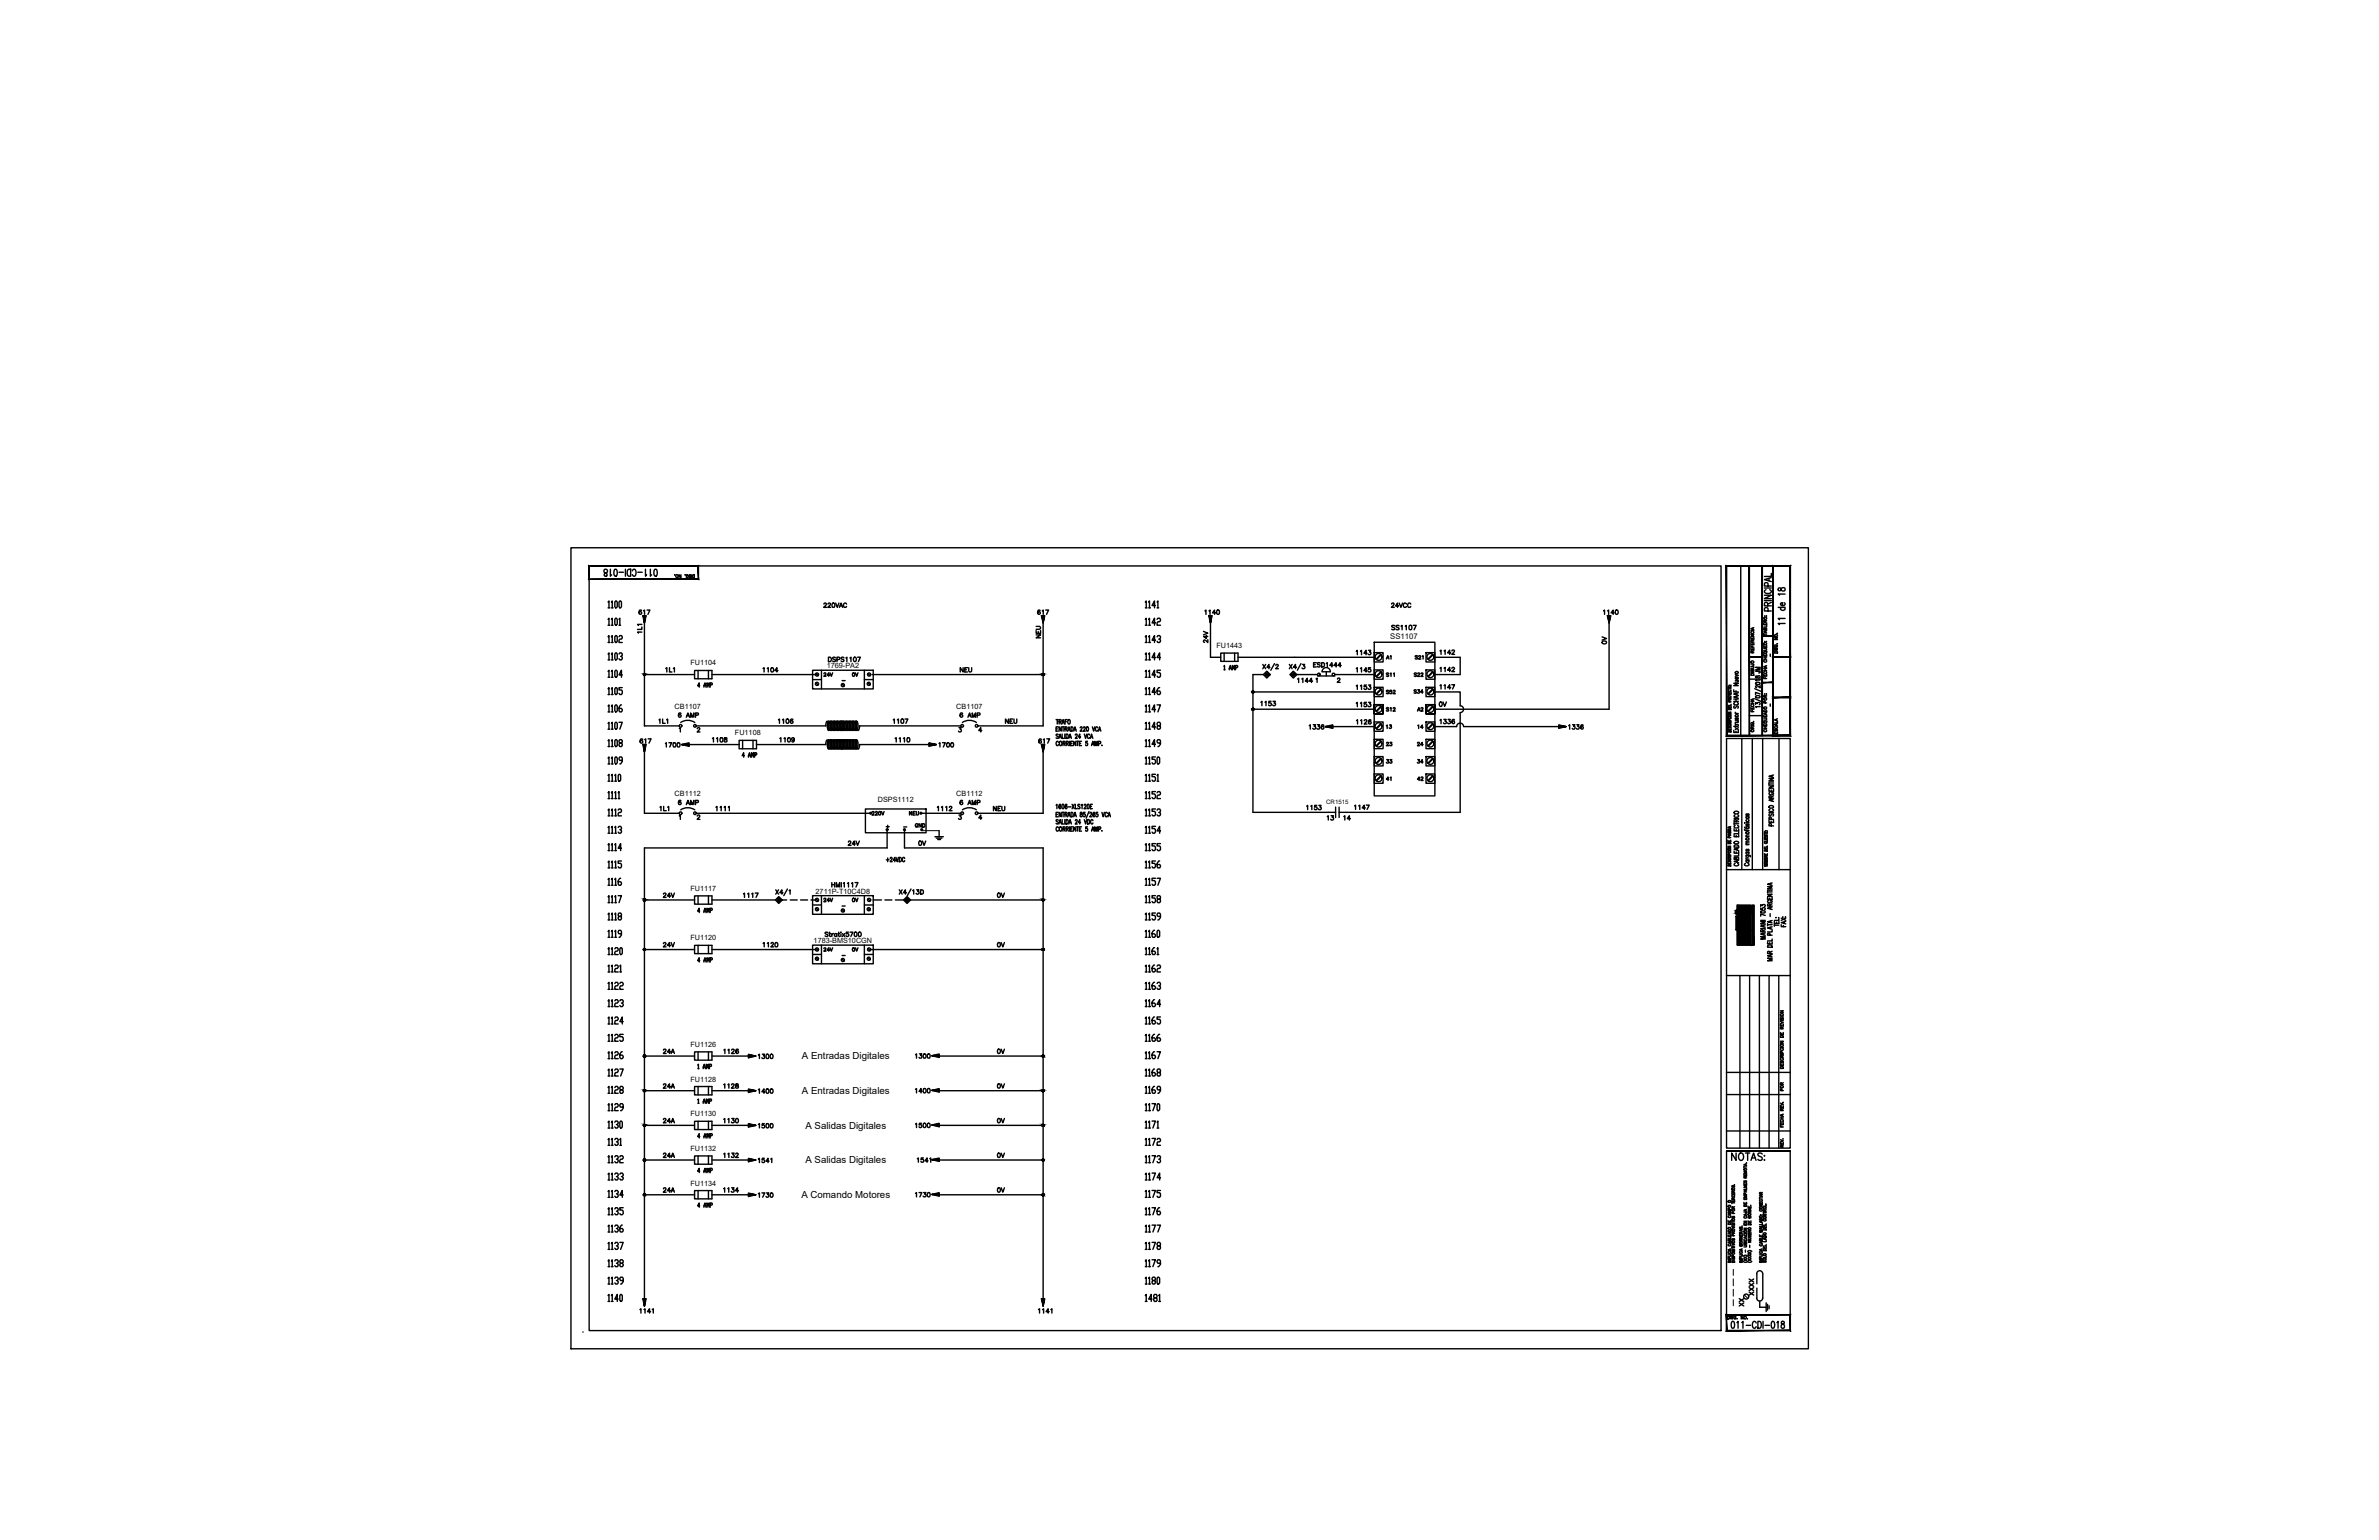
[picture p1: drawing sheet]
<svg xmlns="http://www.w3.org/2000/svg" width="432mm" height="279mm" viewBox="0 0 432 279" stroke-linecap="round" stroke-linejoin="round" font-family="sans-serif">
<defs><g id="words">
<g font-size="4">
<text x="180.3" y="217.7">0V</text>
<text x="317.9" y="238.1" transform="rotate(-90 317.9 238.1)">XX</text>
</g>
<g font-size="3.5">
<text x="115" y="112.5">617</text>
<text x="187.3" y="112.5">617</text>
<text x="190.1" y="117.1" transform="rotate(-90 190.1 117.1)">NEU</text>
<text x="220.5" y="117.8" transform="rotate(-90 220.5 117.8)">24V</text>
<text x="292.8" y="118.2" transform="rotate(-90 292.8 118.2)">0V</text>
<text x="173.6" y="123.1">NEU</text>
<text x="320.7" y="123.5" transform="rotate(-90 320.7 123.5)">JM</text>
<text x="255.8" y="127">S34</text>
<text x="256.5" y="130.2">A2</text>
<text x="260.3" y="129.5">0V</text>
<text x="125.6" y="134.1">2</text>
<text x="176.7" y="134.1">4</text>
<text x="181.7" y="132.3">NEU</text>
<text x="250.8" y="133.3">13</text>
<text x="250.8" y="136.5">23</text>
<text x="256.5" y="133.3">14</text>
<text x="256.5" y="136.5">24</text>
<text x="250.8" y="139.7">33</text>
<text x="250.8" y="142.9">41</text>
<text x="256.5" y="139.7">34</text>
<text x="256.5" y="142.9">42</text>
<text x="118.9" y="148.2">1L1</text>
<text x="125.6" y="149.9">2</text>
<text x="164" y="149.2">NEU</text>
<text x="176.7" y="149.9">4</text>
<text x="179.6" y="148.2">NEU</text>
<text x="239.9" y="149.9">13</text>
<text x="243.1" y="149.9">14</text>
<text x="153.1" y="154.5">24V</text>
<text x="165.1" y="151.3">GND</text>
<text x="165.8" y="154.5">0V</text>
<text x="119.6" y="164">24V</text>
<text x="148.5" y="164.7">24V</text>
<text x="153.8" y="164.7">0V</text>
<text x="180.3" y="164">0V</text>
<text x="119.6" y="172.9">24V</text>
<text x="148.5" y="173.9">24V</text>
<text x="153.8" y="173.9">0V</text>
<text x="180.3" y="172.9">0V</text>
<text x="119.6" y="192.3">24A</text>
<text x="180.3" y="192.3">0V</text>
<text x="119.6" y="198.6">24A</text>
<text x="180.3" y="198.6">0V</text>
<text x="119.6" y="205">24A</text>
<text x="180.3" y="205">0V</text>
<text x="119.6" y="211.3">24A</text>
<text x="180.3" y="211.3">0V</text>
</g>
<g font-size="3.1">
<text x="148.5" y="123.8">24V</text>
<text x="153.8" y="123.8">0V</text>
<text x="250.8" y="120.7">A1</text>
<text x="250.8" y="123.8">S11</text>
<text x="255.8" y="123.8">S22</text>
<text x="256.1" y="120.7">S21</text>
<text x="250.8" y="127">S52</text>
<text x="159.8" y="151.3">+</text>
<text x="324.9" y="199" transform="rotate(-90 324.9 199)">POR</text>
</g>
<g font-size="2.6">
<text x="152" y="124.9">-</text>
<text x="163" y="151.3">-</text>
<text x="152" y="165.5">-</text>
<text x="152" y="174.6">-</text>
</g>
<g font-size="1.8">
<text x="145.6" y="192.2">A Entradas Digitales</text>
<text x="145.6" y="198.4">A Entradas Digitales</text>
<text x="146.2" y="204.8">A Salidas Digitales</text>
<text x="146.2" y="211.1">A Salidas Digitales</text>
<text x="145.5" y="217.3">A Comando Motores</text>
</g>
<text font-size="1.4" x="252.3" y="115.9">SS1107</text>
<g font-size="1.3">
<text x="220.8" y="117.6">FU1443</text>
<text x="125.3" y="120.7">FU1104</text>
<text x="150.1" y="121.2">1769-PA2</text>
<text x="122.4" y="128.6">CB1107</text>
<text x="173.6" y="128.6">CB1107</text>
<text x="133.4" y="133.4">FU1108</text>
<text x="122.4" y="144.5">CB1112</text>
<text x="159.3" y="145.4">DSPS1112</text>
<text x="173.6" y="144.5">CB1112</text>
<text x="125.3" y="161.6">FU1117</text>
<text x="148" y="162.1">2711P-T10C4D8</text>
<text x="125.3" y="170.6">FU1120</text>
<text x="147.7" y="171.1">1783-BMS10CGN</text>
<text x="125.3" y="189.9">FU1126</text>
<text x="125.3" y="196.2">FU1128</text>
<text x="125.3" y="202.5">FU1130</text>
<text x="125.3" y="208.8">FU1132</text>
<text x="125.3" y="215.1">FU1134</text>
</g>
<text font-size="1.1" x="240.7" y="145.8">CR1515</text>
<text font-size=".6" x="317.7" y="164.4" transform="rotate(180 317.7 164.4)">control</text>
</g></defs>
<!-- layer: ECT_CONN_GENERAL_WIRES -->
<g fill="none" stroke="#000" stroke-width=".25">
<path d="M189.3 112.9v18.8M117 136.4v11.2M129.2 122.4h19.1M158.3 122.4h31M189.3 136.4v11.2h-11.8M126.4 147.6h31.5M161 150.7v3.1h-44v81.8M164.2 150.7v3.1h25.1v81.8M129.2 163.3h11.5M129.2 172.3h18.8M158 172.3h31.3M165.3 163.3h24"/>
<path d="M129.2 197.9h6.6M129.2 191.6h6.6M170.5 197.9h18.8M170.5 191.6h18.8M129.2 204.2h6.6M129.2 210.5h6.6M129.2 216.8h6.6M170.5 204.2h18.8M170.5 210.5h18.8M170.5 216.8h18.8"/>
</g>
<!-- layer: ECT_DGRM_GRAF -->
<g fill="none" stroke="#000" stroke-width=".25">
<path d="M219.5 111.7l.2 1.3-.3-1.3h.6l-.3 1.3 .2-1.3M219.6 111.7l.1 1.2M219.8 111.7l-.1 1.3M221.6 118.5h3.1v1.5h-3.1zM222.2 118.5v1.5M224.1 118.5v1.5M291.9 111.7l.2 1.3-.4-1.3h.7l-.3 1.3 .1-1.3M292 111.7l.1 1.2M292.1 111.7v1.3M116.8 135.1l.2 1.3-.3-1.3h.6l-.3 1.3 .2-1.3M116.9 135.1l.1 1.2M117 135.1v1.3"/>
<path d="M123.6 131.1a2.28 2.28 0 0 1 2.5 0M123.8 135.1h1.3M125.1 135l-1.4 .1 1.4 .3v-.6l-1.4 .3 1.4 .2M125.1 134.9l-1.4 .2M126.1 121.6h3.1v1.5h-3.1zM126.7 121.6v1.5M128.6 121.6v1.5M134.2 134.3h3.1v1.5h-3.1zM134.8 134.3v1.5M136.7 134.3v1.5M147.5 121.6h11v3.4h-11zM168.6 134.9l1.3 .2-1.3-.3v.6l1.3-.3h-1.3"/>
<path d="M168.6 135l1.3 .1M169.9 135.1l-1.3 .2M174.7 131.1a2.28 2.28 0 0 1 2.5 0M189.1 135.1l.2 1.3-.3-1.3h.6l-.3 1.3 .2-1.3M189.3 135.1v1.2M189.4 135.1l-.1 1.3M229.3 122.4l.6-.6 .7 .6-.7 .6zM230.2 122.2l-.5 .4M234.1 122.4l.6-.6 .7 .6-.7 .6zM235 122.2l-.5 .4M239.1 122.6h3.2M240.6 131.8l1.3 .1"/>
<path d="M240.7 121.9v.7M241.9 131.8h-1.3l1.3 .3v-.6l-1.3 .3 1.3 .2M241.9 131.6l-1.3 .2M250.6 128.1l-.8 .9M250.7 128.2l-.9 .9M282.9 131.6l1.3 .2-1.3-.3v.6l1.3-.3-1.3 .1M282.9 131.8h1.3M284.2 131.8l-1.3 .2M123.6 146.9a2.28 2.28 0 0 1 2.5 0M157.1 146.8h11v4.3h-11zM169.7 151.8h1.5M169.9 152.1h1.1"/>
<path d="M170.2 152.3h.5M174.7 146.9a2.28 2.28 0 0 1 2.5 0M126.1 162.5h3.1v1.5h-3.1zM126.1 171.5h3.1v1.5h-3.1zM126.7 162.5v1.5M126.7 171.5v1.5M128.6 162.5v1.5M128.6 171.5v1.5M140.7 163.3l.7-.6 .6 .6-.6 .6zM141.6 163.1l-.5 .4M147.5 162.5h11v3.4h-11zM147.5 171.5h11v3.4h-11z"/>
<path d="M164 163.3l.6-.6 .7 .6-.7 .6zM164.8 163.1l-.4 .4M126.1 197.1h3.1v1.5h-3.1zM126.1 190.8h3.1v1.5h-3.1zM126.7 190.8v1.5M126.7 197.1v1.5M128.6 190.8v1.5M128.6 197.1v1.5M135.8 197.7l1.4 .2-1.4-.3v.6l1.4-.3-1.4 .1M135.8 191.4l1.4 .2-1.4-.3v.6l1.4-.3-1.4 .1M135.8 197.8l1.3 .1M135.8 191.5l1.3 .1"/>
<path d="M137.2 197.9l-1.4 .2M137.2 191.6l-1.4 .2M170.5 197.8h-1.4l1.4 .3v-.6l-1.4 .3 1.4 .2M170.5 191.5h-1.4l1.4 .4v-.7l-1.4 .3 1.4 .2M170.5 197.6l-1.3 .2 1.3 .1M170.5 191.3l-1.3 .2 1.3 .1M126.1 203.4h3.1v1.5h-3.1zM126.1 209.7h3.1v1.5h-3.1zM126.1 216h3.1v1.5h-3.1zM126.7 203.4v1.5M126.7 209.7v1.5M126.7 216v1.5"/>
<path d="M128.6 203.4v1.5M128.6 209.7v1.5M128.6 216v1.5M135.8 204l1.4 .2-1.4-.3v.6l1.4-.3h-1.4M135.8 210.3l1.4 .2-1.4-.3v.6l1.4-.3h-1.4M135.8 216.6l1.4 .2-1.4-.3v.6l1.4-.3h-1.4M135.8 204.1l1.3 .1M135.8 210.4l1.3 .1M135.8 216.7l1.3 .1M137.2 204.2l-1.4 .2M137.2 210.5l-1.4 .2M137.2 216.8l-1.4 .2"/>
<path d="M170.5 204l-1.4 .1 1.4 .3v-.6l-1.4 .3 1.4 .2M170.5 210.4h-1.4l1.4 .3v-.6l-1.4 .3 1.4 .2M170.5 216.6l-1.4 .1 1.4 .3v-.6l-1.4 .3 1.4 .2M170.5 203.9l-1.3 .2 1.3 .1M170.5 210.2l-1.3 .2 1.3 .1M170.5 216.5l-1.3 .2 1.3 .1M116.8 235.6l.2 1.4-.3-1.4h.6l-.3 1.4 .2-1.4M116.9 235.6l.1 1.3M117 235.6v1.4M189.1 235.6l.2 1.4-.3-1.4h.6l-.3 1.4 .2-1.4M189.3 235.6v1.3M189.4 235.6l-.1 1.4"/>
<path d="M319.4 237.2h1.2M320.6 236.4v1.6M320.8 236.6v1.1M321.1 236.9v.5"/>
<circle cx="250.2" cy="119.2" r=".62"/>
<circle cx="123.5" cy="131.7" r=".24"/>
<circle cx="174.6" cy="131.7" r=".24"/>
<circle cx="229.9" cy="122.4" r=".31"/>
<circle cx="234.7" cy="122.4" r=".31"/>
<circle cx="239.4" cy="122.4" r=".24"/>
<circle cx="242" cy="122.4" r=".24"/>
<circle cx="250.2" cy="125.5" r=".62"/>
<circle cx="250.2" cy="122.3" r=".62"/>
<circle cx="250.2" cy="128.6" r=".62"/>
<circle cx="158" cy="147.5" r=".16"/>
<circle cx="174.6" cy="147.5" r=".24"/>
<circle cx="141.3" cy="163.3" r=".31"/>
<circle cx="164.6" cy="163.3" r=".31"/>
</g>
<!-- layer: 0 -->
<g fill="none" stroke="#000" stroke-width=".25">
<path d="M109.7 103.3a.39 .39 0 0 1 .6 .3 .39 .39 0 0 1-.5 .5l-.1 .3a.3 .3 0 0 0 .5 .1v-.4a.5 .5 0 0 1-.5-.2 .5 .5 0 0 1 0-.6zM110.8 103.3v1.2l.2-.2M111.5 103.3h.3l.2 .2v.8l-.2 .2h-.3v-.2zM112.4 103.8h.8M113.5 103.3v1.2M114 103.3h.5v1.2a.68 .68 0 0 1-.7-.4 .68 .68 0 0 1 .2-.8zM114.8 103.6a.35 .35 0 0 1 .4-.3 .35 .35 0 0 1 .2 .5v.3a.35 .35 0 0 1-.2 .4 .35 .35 0 0 1-.4-.3M115.8 103.8h.8M117 113v18.7h6.3M117.2 103.3v1.2l.2-.2M118 103.3v1.2l.3-.2M118.8 103.3h.2l.3 .2v.8l-.3 .2h-.2l-.1-.2z"/>
<path d="M149.5 109.6l.2-.2 .3 .2-.5 .6h.5M150.3 109.6l.1-.2 .3 .2-.5 .6h.6M151.1 109.5a.37 .37 0 0 1 .4 .3 .37 .37 0 0 1-.4 .4l-.1-.3zM151.7 109.4l.3 .8 .3-.8M152.4 110.2l.3-.8 .3 .8M152.5 109.9h.3M153.6 109.6a.28 .28 0 0 0-.3-.2 .28 .28 0 0 0-.2 .3v.2a.29 .29 0 0 0 .2 .3 .29 .29 0 0 0 .3-.2M219.7 113v6.3h1.9M224.7 119.3h24.7M249.4 116.5h11v27.9h-11zM249.4 118.4h1.6v1.7h-1.6zM252.6 109.6l.1-.2 .3 .2-.5 .6h.6"/>
<path d="M253.2 113.6l-.2-.1-.4 .1 .6 .4-.2 .3-.4-.1M253.9 109.9h-.6l.4-.5v.8M253.9 113.6l-.2-.1-.3 .1 .5 .4-.2 .3-.3-.1M254 109.4l.3 .8 .3-.8M254.3 113.6l.2-.1v.8M255.1 113.6l.1-.1v.8M255.3 109.6a.28 .28 0 0 0-.4-.2 .28 .28 0 0 0-.2 .3v.2a.29 .29 0 0 0 .2 .3 .29 .29 0 0 0 .4-.2M255.8 113.5a.37 .37 0 0 1 .5 .3 .37 .37 0 0 1-.5 .4l-.1-.3zM256.1 109.6a.28 .28 0 0 0-.4-.2 .28 .28 0 0 0-.2 .3v.2a.29 .29 0 0 0 .2 .3 .29 .29 0 0 0 .4-.2M256.5 113.5h.5l-.3 .8M260.4 119.3h4.6v3.1h-4.6M292.1 113v15.7h-31.7"/>
<path d="M320.3 108h1.2l-1.2 .6h1.2M320.3 109h1.2M320.3 106.7h1.2M320.5 107a.35 .35 0 0 0-.2 .4 .35 .35 0 0 0 .4 .3h.3a.35 .35 0 0 0 .5-.3 .35 .35 0 0 0-.3-.4M320.8 109.9v-.5l-.4-.1-.1 .6h1.2M320.9 110.8l-.1-.5h-.5v.5h1.2M320.9 106.3l-.1-.5h-.5v.5h1.2M321.1 104.9v.5M321.5 104.8l-1.2 .4 1.2 .3M321.5 104v.6h-1.2M321.5 109.3l-.7 .3M322.7 110.2h1.3"/>
<path d="M322.8 106.7v.4h.4a.45 .45 0 0 1 .3-.4 .45 .45 0 0 1 .5 .1 .39 .39 0 0 1-.4 .5 .39 .39 0 0 1-.4-.5zM323.3 110.2l-.1 .1a.37 .37 0 0 0 .4 .4 .37 .37 0 0 0 .4-.4l-.2-.1M323.8 109.3l.2 .1a.37 .37 0 0 1-.4 .5 .37 .37 0 0 1-.4-.5l.3-.1v.6M324 113.1h-1.3l.3 .2M324 112.2h-1.3l.3 .2M324 107.8h-1.3l.3 .2M117 122.4h9.1M125.1 135.1h9.1M126.4 131.7h23.5M137.3 135.1h12.6M149.1 121.6v3.4M149.9 131.7l.2-.8a1.35 1.35 0 0 1 .2 1.5"/>
<path d="M149.9 135.1l.2-.8a1.35 1.35 0 0 1 .2 1.5M150.3 130.9h.1a1.45 1.45 0 0 1 0 1.6l-.2-.5zM150.3 134.3l.1-.1a1.45 1.45 0 0 1 0 1.7l-.2-.5zM150.6 130.9h.1a1.45 1.45 0 0 1 0 1.6l-.2-.5zM150.6 134.3l.1-.1a1.45 1.45 0 0 1 0 1.7l-.2-.5zM150.8 130.9h.2a1.45 1.45 0 0 1 0 1.6l-.3-.5zM150.8 134.3l.2-.1a1.45 1.45 0 0 1 0 1.7l-.3-.5zM151.1 130.9h.1a1.45 1.45 0 0 1 0 1.6l-.2-.5zM151.1 134.3l.1-.1a1.45 1.45 0 0 1 0 1.7l-.2-.5zM151.4 130.9h.1a1.45 1.45 0 0 1 0 1.6l-.3-.5zM151.4 134.3l.1-.1a1.45 1.45 0 0 1 0 1.7l-.3-.5zM151.7 130.9h.1a1.45 1.45 0 0 1 0 1.6l-.3-.5z"/>
<path d="M151.7 134.3l.1-.1a1.45 1.45 0 0 1 0 1.7l-.3-.5zM151.9 130.9h.1a1.45 1.45 0 0 1 0 1.6l-.2-.5zM151.9 134.3l.1-.1a1.45 1.45 0 0 1 0 1.7l-.2-.5zM152.2 130.9h.1a1.45 1.45 0 0 1 0 1.6l-.3-.5zM152.2 134.3l.1-.1a1.45 1.45 0 0 1 0 1.7l-.3-.5zM152.5 130.9h.1a1.45 1.45 0 0 1 0 1.6l-.3-.5zM152.5 134.3l.1-.1a1.45 1.45 0 0 1 0 1.7l-.3-.5zM152.7 130.9h.1a1.45 1.45 0 0 1 0 1.6l-.2-.5zM152.7 134.3l.1-.1a1.45 1.45 0 0 1 0 1.7l-.2-.5zM153 130.9h.1a1.45 1.45 0 0 1 0 1.6l-.3-.5zM153 134.3l.1-.1a1.45 1.45 0 0 1 0 1.7l-.3-.5zM153.3 130.9h.1a1.45 1.45 0 0 1 0 1.6l-.3-.5z"/>
<path d="M153.3 134.3l.1-.1a1.45 1.45 0 0 1 0 1.7l-.3-.5zM153.5 130.9h.1a1.45 1.45 0 0 1 0 1.6l-.2-.5zM153.5 134.3l.1-.1a1.45 1.45 0 0 1 0 1.7l-.2-.5zM153.8 130.9h.1a1.45 1.45 0 0 1 0 1.6l-.3-.5zM153.8 134.3l.1-.1a1.45 1.45 0 0 1 0 1.7l-.3-.5zM154 130.9h.1a1.45 1.45 0 0 1 0 1.6l-.2-.5zM154 134.3l.1-.1a1.45 1.45 0 0 1 0 1.7l-.2-.5zM154.3 130.9h.1a1.45 1.45 0 0 1 0 1.6l-.2-.5zM154.3 134.3l.1-.1a1.45 1.45 0 0 1 0 1.7l-.2-.5zM154.6 130.9h.1a1.45 1.45 0 0 1 0 1.6l-.3-.5zM154.6 134.3l.1-.1a1.45 1.45 0 0 1 0 1.7l-.3-.5zM154.8 130.9h.2a1.45 1.45 0 0 1 0 1.6l-.3-.5z"/>
<path d="M154.8 134.3l.2-.1a1.45 1.45 0 0 1 0 1.7l-.3-.5zM155.1 130.9h.1a1.45 1.45 0 0 1 0 1.6l-.2-.5zM155.1 134.3l.1-.1a1.45 1.45 0 0 1 0 1.7l-.2-.5zM155.4 130.9h.1a1.45 1.45 0 0 1 0 1.6l-.3-.5zM155.4 134.3l.1-.1a1.45 1.45 0 0 1 0 1.7l-.3-.5zM155.6 131l-.1 .7a.7 .7 0 0 0 .3 .8l.2-.8h18.4M155.6 134.4l-.1 .7a.7 .7 0 0 0 .3 .8l.2-.8h12.6M156.9 121.6v3.4M156.9 123.3h1.6M177.5 131.7h11.8M191.7 130.6h.4M191.7 132.2h.2"/>
<path d="M191.9 130.6v.8M192.1 131.9h-.4v.8h.4M192.1 133.3l-.2-.1-.2 .1 .3 .3a.21 .21 0 0 1 0 .4 .21 .21 0 0 1-.3-.1M192.1 134.7a.22 .22 0 0 0-.3-.2 .22 .22 0 0 0-.1 .3v.2a.22 .22 0 0 0 .1 .3 .22 .22 0 0 0 .3-.2M192.2 134l.2-.8 .3 .8M192.2 130.9h.4v-.3h-.4v.8M192.3 133.7h.3M192.3 134.6l.1-.1a.39 .39 0 0 1 .4 .4 .39 .39 0 0 1-.4 .4l-.1-.3zM192.4 130.9l.2 .5M192.6 131.9v.8l-.4-.8v.8M192.7 131.4l.3-.8 .2 .8M192.8 131.9h.3"/>
<path d="M192.8 133.2v.8h.3M192.8 131.1h.3M192.9 134.9l.4-.1v-.3h-.4v.8M193 131.9v.8M193.1 134.9l.2 .4M193.3 133.2v.8M193.3 132.2h.3v-.3h-.3v.8M193.3 130.9h.2M193.5 133.2a.39 .39 0 0 1 .4 .4 .39 .39 0 0 1-.4 .4zM193.5 132.2l.2 .5M193.5 134.9l.4-.1v-.3h-.4v.8M193.7 130.6h-.4v.8"/>
<path d="M193.7 134.9l.2 .4M193.8 132.7l.2-.8 .2 .8M193.9 132.4h.3M193.9 130.6a.36 .36 0 0 1 .4 .4 .36 .36 0 0 1-.4 .3l-.1-.3zM194 134l.2-.8 .3 .8M194.1 133.7h.3M194.1 134.5v.8M194.3 134.9h.3M194.4 131.9a.39 .39 0 0 1 .4 .4 .39 .39 0 0 1-.4 .4zM194.7 134.5h-.4v.8h.4M194.9 132.7l.2-.8 .2 .8M195 132.4h.3"/>
<path d="M195.2 133.4l.1-.2 .2 .1v.2l-.3 .5h.3M195.3 134.5v.8l-.4-.8v.8M195.4 134.5h.4M195.6 134.5v.8M195.9 134.9h.3M196.1 132.1v-.1a.17 .17 0 0 1 .3-.1 .17 .17 0 0 1 0 .3l-.4 .5h.4M196.1 133.7h-.4l.3-.5v.8M196.3 134.5h-.4v.8h.4M196.6 132.1l.1-.2 .3 .1v.2l-.4 .5h.4M196.8 133.2l.2 .8 .3-.8M197.3 131.9a.38 .38 0 0 1 .3 .3 .38 .38 0 0 1-.2 .5l-.1-.1-.1-.3zM197.4 134.5h-.3v.3a.22 .22 0 0 1 .3 0 .22 .22 0 0 1 0 .4 .22 .22 0 0 1-.4-.1"/>
<path d="M197.8 133.4a.21 .21 0 0 0-.3-.2 .21 .21 0 0 0-.1 .3l.1 .4h.2l.1-.1M197.9 134l.2-.8 .3 .8M198 133.7h.3M198.1 135.3l.3-.8 .2 .8M198.2 135h.3M198.3 131.9l.2 .8 .2-.8M198.7 135.3v-.8l.2 .8 .3-.8v.8M199.2 132.1a.21 .21 0 0 0-.2-.2 .21 .21 0 0 0-.2 .3l.1 .4h.3v-.1M199.4 132.7l.2-.8 .2 .8M199.4 134.9h.3v-.4h-.3v.8M199.5 132.4h.2M200 135.2h.1"/>
<path d="M227.4 128.7h22M227.4 125.5h22M229.3 122.4h-1.9v25h13.8M235.4 122.4h3.7M240.2 121.3a.75 .75 0 0 1 .8-.1 .75 .75 0 0 1 .5 .7h-1.5zM241.9 131.8h7.5M242.3 122.4h7.1M249.4 121.5h1.6v1.7h-1.6zM249.4 124.7h1.6v1.7h-1.6zM249.4 127.8v1.7h1.6v-1.7h-1.6h1.6v1.7h-1.6zM249.4 131h1.6v1.7h-1.6zM249.4 134.1h1.6v1.7h-1.6z"/>
<path d="M249.4 137.3h1.6v1.7h-1.6zM252.1 128.5l-.2-.1-.3 .1 .5 .3-.2 .2-.3-.1M252.3 128.5l.2-.1v.6M252.9 128.5l.2-.1 .1 .2-.4 .4h.5M265 128a.62 .62 0 0 1 .6 .7 .62 .62 0 0 1-.6 .6M265 129.3v18.1h-20.7M265.6 131.8a.62 .62 0 0 0-.6-.6 .62 .62 0 0 0-.6 .6h-4M265.7 131.8h17.2M314.7 132.5v.4h.8v-.4M314.7 125.2v.3h.8M314.7 124h.8l-.8 .4h.8M314.7 127.3h.8"/>
<path d="M314.7 126.8h.8M314.8 128.1a.21 .21 0 0 0-.1 .3 .21 .21 0 0 0 .3 0l.2-.3a.21 .21 0 0 1 .3 .1 .21 .21 0 0 1-.1 .3M314.9 127.5a.22 .22 0 0 0-.2 .2 .22 .22 0 0 0 .3 .2l.5-.1v-.2l-.2-.1M315 131.2l.2 .3M315 129.2l.2 .3M315 122.4l.5 .1-.5 .2M315 132l.5 .4M315 131.7v.2M315 131.5h.5M315 130.8h.5M315 129.5h.5M315 123.4h.5"/>
<path d="M315.1 130.2l-.1 .1 .1 .3 .2-.3h.2l-.1 .3M315.1 125.3v.2M315.1 126.8v.5M315.1 132.7v.2M315.2 125.8v.3M315.2 126.3v.3M315.4 130.8l.1 .3h-.5M315.4 123.4l.1 .3h-.5M315.4 122.9h.1a.23 .23 0 0 1-.3 .3 .23 .23 0 0 1-.2-.3h.2v.3M315.5 131.6l-.1 .2h-.7M315.5 126.2l-.8 .2 .8 .3M315.5 125.7l-.8 .2 .8 .3"/>
<path d="M315.5 132l-.5 .4M318.5 126.8l1.2 .5M318.5 124.9l1.2 .6M318.6 127.8v-.3l.4 .2a.24 .24 0 0 1 .3-.3 .24 .24 0 0 1 0 .4M318.7 126.3a.4 .4 0 0 1 .4-.2 .4 .4 0 0 1 .3 .4 .41 .41 0 0 1-.4 .2 .41 .41 0 0 1-.3-.4zM319.5 128.2h-.9l.2 .2M319.5 125.9l-.9-.3v.4M319.5 124.4v.4l-.7-.4-.2 .3 .3 .1M117 147.6h6.3M160.9 156h.5M161.1 155.7v.6M161.6 155.7l.1-.1h.2v.3l-.3 .4h.3"/>
<path d="M162.5 156.1h-.4l.3-.5v.7M162.6 155.6l.3 .7 .2-.7M163.2 155.6a.39 .39 0 0 1 .4 .3 .39 .39 0 0 1-.4 .4zM164.2 155.7a.22 .22 0 0 0-.3-.1 .22 .22 0 0 0-.1 .3v.1a.22 .22 0 0 0 .1 .3 .22 .22 0 0 0 .3-.2M167.3 147.6h7.1M191.7 146.1l.1-.2v.8M191.7 147.8h.2M192.1 147.4h-.4v.8h.4M192.1 148.8a.2 .2 0 0 0-.3-.1 .2 .2 0 0 0-.1 .3l.3 .1a.21 .21 0 0 1 0 .4 .21 .21 0 0 1-.3-.1M192.1 150.2a.22 .22 0 0 0-.3-.2 .22 .22 0 0 0-.1 .3l.1 .5h.2l.1-.2M192.2 149.5l.2-.8 .3 .8M192.3 149.2h.3"/>
<path d="M192.4 150.1v-.1a.39 .39 0 0 1 .4 .4 .39 .39 0 0 1-.4 .4l-.1-.3zM192.5 146.1v-.1a.4 .4 0 0 0-.4 .3 .4 .4 0 0 0 .3 .4 .21 .21 0 0 0 .2-.3 .21 .21 0 0 0-.4-.1v.2M192.6 147.4v.8l-.4-.8v.8M192.8 147.4h.3M192.8 148.7v.8h.3M192.8 146a.39 .39 0 0 1 .4 .3 .39 .39 0 0 1-.2 .4l-.2-.1zM192.9 150.4l.4-.1v-.2l-.4-.1v.8M193 147.4v.8M193.1 150.4l.2 .4M193.3 148.7v.8M193.3 147.8l.3-.1v-.3h-.3v.8M193.5 148.7a.4 .4 0 0 1 .4 .4 .4 .4 0 0 1-.4 .4z"/>
<path d="M193.5 147.8l.2 .4M193.5 150.4l.4-.1v-.2l-.4-.1v.8M193.7 146.1l-.1-.1a.4 .4 0 0 0-.3 .3 .4 .4 0 0 0 .2 .4 .21 .21 0 0 0 .2-.3 .21 .21 0 0 0-.3-.1l-.1 .2M193.7 150.4l.2 .4M193.8 148.2l.2-.8 .2 .8M193.9 146.4h.5M193.9 147.9h.3M194 149.5l.2-.8 .3 .8M194.1 149.2h.3M194.1 150v.8M194.3 150.4h.3M194.4 147.4a.4 .4 0 0 1 .4 .4 .4 .4 0 0 1-.4 .4z"/>
<path d="M194.6 145.9l.4 .8M194.7 150h-.4v.8h.4M194.9 148.2l.2-.8 .2 .8M195 145.9l-.4 .8M195 147.9h.3M195.2 145.9v.8h.3M195.2 148.9l.1-.2 .2 .1-.3 .7h.3M195.3 150v.8l-.4-.8v.8M195.4 150h.4M195.6 150v.8M195.9 150.4h.3M196 146.1a.2 .2 0 0 0-.3-.2 .2 .2 0 0 0 0 .3l.2 .1a.21 .21 0 0 1 .1 .4 .21 .21 0 0 1-.4-.1"/>
<path d="M196.1 147.4v.3a.27 .27 0 0 1 .3 .2 .27 .27 0 0 1-.2 .3 .28 .28 0 0 1-.1-.4 .28 .28 0 0 1 .3-.1v-.3zM196.1 149.2h-.4l.3-.5v.8M196.3 146.1l.1-.2v.8M196.3 150h-.4v.8h.4M196.8 146.1v-.1a.18 .18 0 0 1 .3 0 .18 .18 0 0 1 0 .2l-.4 .5h.4M196.8 148.7l.2 .8 .3-.8M197 147.4h-.3l-.1 .3a.22 .22 0 0 1 .4 0 .22 .22 0 0 1-.1 .4 .22 .22 0 0 1-.3-.1M197.4 150h-.3v.3a.22 .22 0 0 1 .3 .1 .22 .22 0 0 1 0 .3 .22 .22 0 0 1-.4-.1M197.4 146a.39 .39 0 0 1 .4 .3 .39 .39 0 0 1-.3 .4l-.2-.1zM197.4 148.7a.4 .4 0 0 1 .4 .4 .4 .4 0 0 1-.4 .4zM197.7 147.2l-.6 1.2M197.8 147.6v-.1a.18 .18 0 0 1 .3-.1 .18 .18 0 0 1 0 .3l-.3 .5h.4"/>
<path d="M197.9 146.3h.2M198.1 150.8l.3-.8 .2 .8M198.2 150.5h.3M198.3 145.9h-.4v.8h.4M198.4 148.9l-.1-.2a.36 .36 0 0 0-.4 .4 .36 .36 0 0 0 .4 .4l.1-.2M198.7 147.5v-.1a.4 .4 0 0 0-.4 .3 .4 .4 0 0 0 .2 .5 .21 .21 0 0 0 .3-.3 .21 .21 0 0 0-.4-.1v.1M198.7 150.8v-.8l.2 .8 .3-.8v.8M199.2 147.4h-.2l-.1 .3a.23 .23 0 0 1 .4 .1 .23 .23 0 0 1-.1 .3 .23 .23 0 0 1-.3-.1M199.4 150.4h.3v-.3l-.3-.1v.8M200 147.4l.2 .8 .2-.8M200 150.7h.1M201 147.6l-.1-.2a.36 .36 0 0 0-.3 .4 .36 .36 0 0 0 .3 .3l.1-.1"/>
<path d="M201.1 148.2l.2-.8 .2 .8M201.2 147.9h.3M249.4 140.4h1.6v1.7h-1.6zM314.7 154.4v.4h.9v-.4M314.7 151.4v.4h.9v-.4M314.7 150.4v.3h.9v-.3M314.7 149.5h.9M314.7 149.2v.4M314.7 148.5h.9M314.8 153.4a.46 .46 0 0 1 .5-.1 .46 .46 0 0 1 .3 .4h-.9zM314.8 152.8a.41 .41 0 0 1 .4-.2 .41 .41 0 0 1 .3 .4 .41 .41 0 0 1-.4 .2 .41 .41 0 0 1-.3-.4zM314.8 147.3a.41 .41 0 0 1 .4-.2 .41 .41 0 0 1 .3 .4 .41 .41 0 0 1-.4 .2 .41 .41 0 0 1-.3-.4z"/>
<path d="M314.9 156.7l-.2 .1a.4 .4 0 0 0 .5 .3 .4 .4 0 0 0 .3-.4h-.1M314.9 149.8a.23 .23 0 0 0-.1 .3 .23 .23 0 0 0 .3 .1h.2a.23 .23 0 0 0 .3-.1 .23 .23 0 0 0-.2-.3M314.9 147.8a.23 .23 0 0 0-.1 .3 .23 .23 0 0 0 .3 .2h.2a.23 .23 0 0 0 .3-.2 .23 .23 0 0 0-.2-.3M315.1 155.6l.2-.1 .3 .1v.3h-.9l.1-.3h.3v.3M315.1 149.1v-.4h-.3l-.1 .4h.9M315.1 150.5v.2M315.1 151.6v.2M315.1 154.6v.2M315.3 153.9v.3M315.3 156.1v.3M315.6 156.1l-.9 .2 .9 .2M315.6 154.9v.4h-.9"/>
<path d="M315.6 153.8l-.9 .3 .9 .2M315.6 150.9v.4h-.9M315.6 148.7l-.5 .2M316.6 150.5l.2 .2h.7M316.7 149.3h.1M316.6 150.1l.2 .2M316.8 156.7l-.2 .1a.4 .4 0 0 0 .5 .3 .4 .4 0 0 0 .3-.4h-.1M316.9 155.6l.2 .3M316.9 155.2h.7l.1 .2M316.9 156.1h.6M316.9 155.9h.6M316.9 154.6h.6"/>
<path d="M316.9 153.2h.6M316.9 151.8h.6M316.9 150.5v.2M316.9 150h.6M316.9 148.2h.6M316.9 149.3h.6M317 156.1l-.1 .1a.22 .22 0 0 0 .3 .3 .22 .22 0 0 0 .1-.4M317 155.2h-.1a.22 .22 0 0 0 .3 .3 .22 .22 0 0 0 .1-.3M317 154.6l-.1 .1a.22 .22 0 0 0 .3 .3 .22 .22 0 0 0 .1-.4M317 154.1l-.1 .3h.2l.2-.3 .2 .1-.2 .2M317 150l-.1 .1a.22 .22 0 0 0 .3 .3 .22 .22 0 0 0 .1-.4M317 149.5l-.1 .3h.2l.2-.3 .2 .1-.2 .2"/>
<path d="M317 148.7l-.1 .1a.22 .22 0 0 0 .3 .3 .22 .22 0 0 0 .1-.4M317 148.2l-.1 .1a.24 .24 0 0 0 .3 .2 .24 .24 0 0 0 .2-.2l-.1-.1M317 147.7l-.1 .1v.2h.2l.2-.3 .2 .1-.2 .2M317.5 152.9l-.6 .1 .2 .2M317.5 152.6h-.6l.2 .3M317.5 151.5h-.6l.2 .3M321.1 148.8v.4h.8v-.4M321.1 143.2v.4h.8v-.4M321.1 142.6h.8l-.8 .4h.8M321.1 141.2h.8l-.8 .4h.8M321.1 142v.4M321.1 147.4h.8"/>
<path d="M321.1 142.2h.8M321.1 141.9h.8M321.1 146.3a.41 .41 0 0 1 .5-.2 .41 .41 0 0 1 .3 .4 .41 .41 0 0 1-.5 .2 .41 .41 0 0 1-.3-.4zM321.2 147.7a.21 .21 0 0 0-.1 .3 .21 .21 0 0 0 .3 0l.1-.2a.22 .22 0 0 1 .4-.1 .22 .22 0 0 1-.1 .4M321.3 146.8a.23 .23 0 0 0-.2 .3 .23 .23 0 0 0 .3 .1h.2a.23 .23 0 0 0 .3-.1 .23 .23 0 0 0-.2-.3M321.3 143.8l-.2 .1a.4 .4 0 0 0 .4 .3 .4 .4 0 0 0 .4-.4h-.3v.1M321.5 144.8l-.1-.4h-.3v.4h.8M321.5 143.3v.3M321.5 149v.2M321.5 149.8v-.3h-.4v.3h.8M321.5 148.7l-.1-.4h-.3v.4h.8M321.6 140.7v.3"/>
<path d="M321.6 145v.3M321.9 144.9l-.8 .3 .8 .2M321.9 140.6l-.8 .2 .8 .3M321.9 144.4l-.4 .2M117 163.3h9.1M117 172.3h9.1M142 163.3h.8M143.4 163.3h1.3M145.3 163.3h1.3M147.2 163.3h.8M156.9 164.2h1.6M156.9 173.2h1.6"/>
<path d="M158.5 163.3h1.5M160.6 163.3h1.3M162.5 163.3h1.5M315.1 166.3h2.7v2.4h-2.7zM315.3 164.2l.1 7.3zM315.6 165.1v-.9h2.2v1.9h-2.2v-.2M315.6 168.8h2.2v2.7h-2.2zM318 164.2h.4v7.3h-.4zM117 197.9h9.1M117 191.6h9.1M117 204.2h9.1M117 210.5h9.1"/>
<path d="M117 216.8h9.1M313.4 208.8h11.5v29.7h-11.5zM313.9 219.5v-.3h-.2l-.1 .3h.5M314.1 219.6h-.5l.5 .2-.5 .2h.5M314.3 217.7v.3h.5v-.3M314.3 216.4v.3h.5v-.3M314.3 218.1v.3M314.3 218.2h.5M314.4 215.1v.3l.3-.3 .1 .1v.2M314.5 216.8a.16 .16 0 0 0-.2 .2 .16 .16 0 0 0 .2 .1 .19 .19 0 0 0 .3 0 .19 .19 0 0 0 0-.2l-.1-.1M314.6 219.2v-.2l-.2-.1-.1 .3h.5M314.6 217.6v-.3h-.2l-.1 .3h.5"/>
<path d="M314.6 216.3v-.3h-.2l-.1 .3h.5M314.6 216.5v.2M314.6 217.8v.2M314.8 214.9h.1M314.8 218.9l-.2 .2M314.8 217.3l-.2 .1M314.8 216l-.2 .2M315.1 209.2v1.3l-.8-1.3v1.3M315.8 209.3l.1-.1a.67 .67 0 0 1 .6 .7 .67 .67 0 0 1-.6 .6 .82 .82 0 0 1-.1-1.2zM316.5 219.9h.5v.1l-.2 .1M316.5 218.1v.3h.5v-.3M316.5 217.3v.3h.5v-.3"/>
<path d="M316.5 214.7v.2h.5v-.2M316.5 213v.3h.5v-.3M316.5 211.7h.5M316.5 211.6v.3M316.5 218.7l.1-.1a.26 .26 0 0 1 .3 0 .26 .26 0 0 1 .1 .3h-.5zM316.6 214.2v.3l.3-.3 .1 .1-.1 .2M316.8 213.7l-.1-.3h-.1l-.1 .3h.5M316.8 213.1v.2M316.8 214.8v.1M316.8 217.4v.2M316.8 218.2v.2M316.8 216.7v-.2l-.2-.1-.1 .3h.5"/>
<path d="M316.8 209.2h.8M316.8 211.2v.2M316.8 216v.2M316.8 219.5v.2M317 211h.1M317 219.4l-.5 .2 .5 .2M317 216.9h-.5l.5 .1-.5 .2h.5M317 215.9l-.5 .2 .5 .2M317 215.5v.3h-.5M317 215.1h-.5l.5 .2-.5 .1h.5M317 212.5h-.5l.5 .2-.5 .2h.5M317 211.1l-.5 .2 .5 .2"/>
<path d="M317 213.4l-.2 .2M317.2 209.2v1.3M317.3 219.3h.5l-.5 .3h.5M317.3 218.8v.3h.5v-.3M317.5 218.9v.2M317.8 218.7h-.1M317.8 219.8l-.3 .1M317.8 210.5l.5-1.3 .4 1.3M318 210.1h.6M319.4 218.5h.5l-.5 .3h.5M319.4 218.1v.2h.5v-.2M319.4 217.3h.5"/>
<path d="M319.4 217.2v.3M319.5 219.4a.16 .16 0 0 0-.1 .2 .16 .16 0 0 0 .2 .1h.1a.16 .16 0 0 0 .2-.1 .16 .16 0 0 0-.2-.2M319.5 217.6a.16 .16 0 0 0-.1 .2 .16 .16 0 0 0 .2 .1h.1a.16 .16 0 0 0 .2-.1 .16 .16 0 0 0-.2-.2M319.6 216.6v-.2h-.2v.2h.5M319.6 218.2v.1M319.7 216.8v.2M319.8 209.4a.42 .42 0 0 0-.4-.2 .42 .42 0 0 0-.3 .3l.1 .2 .6 .3v.3a.48 .48 0 0 1-.7 0M319.9 216.8l-.5 .1 .5 .2M319.9 216.3l-.3 .2M320.1 219.9v.3M320.3 209.6v.2zM320.3 210.4v.1z"/>
<path d="M320.3 219.8v-.3h-.2v.3h.5M320.5 218.4v.1M320.6 218.6v.2h-.5M320.6 219.5l-.3 .1M313.6 224v.3h.5v-.3M313.6 221.4v.3h.5v-.3M313.6 229h.5M313.6 227.5h.5M313.7 223.2a.26 .26 0 0 1 .3 0 .26 .26 0 0 1 .1 .3h-.5zM313.7 221.9a.26 .26 0 0 1 .3 0 .26 .26 0 0 1 .1 .2h-.5zM313.8 227.1a.16 .16 0 0 0-.2 .1 .16 .16 0 0 0 .2 .2h.2a.16 .16 0 0 0 .1-.2 .16 .16 0 0 0-.1-.1M313.8 225.7a.17 .17 0 0 0-.2 .2 .17 .17 0 0 0 .2 .2h.2a.18 .18 0 0 0 .1-.2 .18 .18 0 0 0-.1-.2"/>
<path d="M313.8 220.6a.16 .16 0 0 0-.2 .2 .16 .16 0 0 0 .2 .1h.2a.16 .16 0 0 0 .1-.1 .16 .16 0 0 0-.1-.2M313.9 224.9l.1-.1 .1 .1v.2h-.5l.1-.2h.2v.2M313.9 221.5v.2M313.9 224.2v.1M313.9 228.3v-.2h-.2l-.1 .2h.5M314 220.2v.2M314 223.6v.3M314 225.3v.2M314 226.7v.2M314.1 228.5h-.5l.5 .2-.5 .2h.5M314.1 227.6v.3h-.5M314.1 226.6l-.5 .2 .5 .1"/>
<path d="M314.1 225.3l-.5 .1 .5 .2M314.1 224.4v.3h-.5M314.1 223.6l-.5 .2 .5 .1M314.1 220.1l-.5 .2 .5 .2M314.3 225.6l.5 .1-.5 .2M314.3 222.5l.5 .2-.5 .1M314.3 239.8h.4l.1 .5v.4l-.3 .3a.96 .96 0 0 1-.2-1.2zM314.3 228.6h.5M314.3 226.7h.5M314.3 226.3h.5M314.3 221.5v.3M314.3 226.2v.3"/>
<path d="M314.3 226.1h.5M314.3 222.4h.5M314.3 221.7h.5M314.4 228.8a.26 .26 0 0 1 .3-.1 .26 .26 0 0 1 .1 .3h-.5zM314.4 228.1v.3l.3-.3 .1 .1v.2M314.4 226.8v.3l.3-.3 .1 .1v.2M314.4 224.7v.3l.3-.3 .1 .1v.2M314.4 222v.3l.3-.3 .1 .1v.2M314.4 220.7v.3l.3-.3 .1 .1v.2M314.6 223.8v-.3h-.2l-.1 .3h.5M314.6 228v-.3h-.2l-.1 .3h.5M314.6 224.2v-.3h-.2l-.1 .3h.5"/>
<path d="M314.6 220.2v-.3h-.2l-.1 .3h.5M314.8 223.5l-.2 .1M315.3 240l.2-.3v1.3M315.7 224.4h.5l-.5 .3h.5M315.7 223.9v.3h.5v-.3M315.7 229h.5M315.7 227.5h.5M315.8 222.6v.3l.3-.3 .1 .1v.2M315.8 227.1a.16 .16 0 0 0-.1 .1 .16 .16 0 0 0 .2 .2h.1a.16 .16 0 0 0 .2-.2 .16 .16 0 0 0-.1-.1M316 225.8l.1-.1 .1 .1v.3h-.5l.1-.3h.2v.3M316 225.1v-.2h-.2l-.1 .2h.5M316 223.8v-.2l-.2-.1-.1 .3h.5"/>
<path d="M316 224v.2M316 228.3v-.2h-.2l-.1 .2h.5M316.1 223.1v.2M316.1 226.7v.2M316.1 240l.3-.3v1.3M316.2 222.4v.1M316.2 228.5h-.5l.5 .2-.5 .2h.5M316.2 227.6v.3h-.5M316.2 226.6l-.5 .2 .5 .1M316.2 223l-.5 .2 .5 .2M316.2 224.8l-.2 .2M316.2 223.5l-.2 .2"/>
<path d="M316.4 228.9l.4 .1 .4-.1M316.4 227.9l.4-.2 .4 .2M316.5 225.9h.4l.1 .2-.1 .1h-.4M316.5 222.8h.5l-.5 .3h.5M316.5 222v.3h.5v-.3M316.5 221.6h.5l-.5 .3h.5M316.5 228.4l.5 .3M316.5 228l.5 .3M316.5 225.3h.5M316.5 223.8h.5M316.6 224.8a.16 .16 0 0 0-.1 .2 .16 .16 0 0 0 .2 .1 .19 .19 0 0 0 .3 0 .19 .19 0 0 0-.1-.3M316.6 223.9a.16 .16 0 0 0-.1 .2 .16 .16 0 0 0 .2 .1 .19 .19 0 0 0 .3 0 .19 .19 0 0 0-.1-.3"/>
<path d="M316.6 220.7a.16 .16 0 0 0-.1 .2 .16 .16 0 0 0 .2 .1 .19 .19 0 0 0 .3 0 .19 .19 0 0 0-.1-.3M316.8 225.6v-.2l.2 .2v.1h-.5l.1-.2h.1l.1 .2M316.8 222.1v.2M316.8 226.8v.4M316.8 220.3v.2M316.8 224.4v.2M317 224.3l-.5 .2 .5 .2M317 220.2l-.5 .2 .5 .2M317 228.4l-.5 .3M317 228l-.5 .3M317.2 228.9l.3 .1 .5-.1M317.2 227l.3-.1 .5 .1"/>
<path d="M317.3 225.1h.5l-.5 .3h.5M317.3 224.6l.5 .1-.2 .2h-.3M317.3 223.6v.3h.5v-.3M317.3 221.5v.3h.5v-.3M317.3 228.4l.5 .3M317.3 228l.5 .3M317.3 227.6l.5 .3M317.3 227.2l.5 .3M317.3 222h.1a.26 .26 0 0 1 .3-.1 .26 .26 0 0 1 .1 .3h-.5zM317.5 232.8l.8 .6M317.5 232.1l.8 .5M317.5 223.5v-.2h-.2v.2h.5"/>
<path d="M317.5 220.8l.1-.1 .2 .1v.2h-.5v-.3h.2v.3M317.5 220v-.2h-.2v.2h.5M317.5 221.6v.2M317.5 223.8v.1M317.6 225.9v.4M317.8 224.1h-.5l.5 .2-.5 .1h.5M317.8 228.4l-.5 .3M317.8 228l-.5 .3M317.8 227.6l-.5 .3M317.8 227.2l-.5 .3M317.8 223.2l-.3 .2M318.3 232.8l-.8 .6"/>
<path d="M318.3 232.1l-.8 .5M319.1 239.7a.67 .67 0 0 1 .6 .5 .67 .67 0 0 1-.2 .7l-.4 .1zM319.4 224v.3h.5v-.3M319.4 229h.5M319.4 227.5h.5M319.4 221.1a.26 .26 0 0 1 .3 0 .26 .26 0 0 1 .2 .3h-.5zM319.5 227.1a.16 .16 0 0 0-.1 .1 .16 .16 0 0 0 .2 .2h.1a.16 .16 0 0 0 .2-.2 .16 .16 0 0 0-.2-.1M319.5 225.7a.17 .17 0 0 0-.1 .2 .17 .17 0 0 0 .2 .2h.1a.17 .17 0 0 0 .2-.2 .17 .17 0 0 0-.2-.2M319.5 220.4h.1M319.6 224.9l.1-.1 .2 .1v.2h-.5v-.2h.2v.2M319.6 224.2v.1M319.6 228.3v-.2h-.2v.2h.5"/>
<path d="M319.7 221.6v.2M319.7 222.7v.2M319.7 225.3v.2M319.7 226.7v.2M319.8 220.4h.1M319.9 228.5h-.5l.5 .2-.5 .2h.5M319.9 227.6v.3h-.5M319.9 226.6l-.5 .2 .5 .1M319.9 225.3l-.5 .1 .5 .2M319.9 224.4v.3h-.5M319.9 223.2h-.5l.5 .2-.5 .1h.5M319.9 222.7l-.5 .1 .5 .2"/>
<path d="M319.9 222.3v.2h-.5M319.9 221.9v.3h-.5M319.9 221.5l-.5 .2 .5 .1M320 239.7v1.3M320.1 226.2v.3h.5v-.3M320.1 222.4v.3h.5v-.3M320.1 220.3h.5l-.5 .3h.5M320.1 220h.5M320.1 226.7a.27 .27 0 0 1 .3-.1 .27 .27 0 0 1 .2 .3h-.5zM320.1 224.2a.27 .27 0 0 1 .3 0 .27 .27 0 0 1 .2 .3h-.5zM320.1 222.9a.27 .27 0 0 1 .3 0 .27 .27 0 0 1 .2 .2h-.5zM320.1 228.7v.3l.2-.2a.15 .15 0 0 1 .3 0 .15 .15 0 0 1-.1 .2"/>
<path d="M320.2 221.2a.16 .16 0 0 0-.1 .2 .16 .16 0 0 0 .2 .1h.1a.16 .16 0 0 0 .2-.1 .16 .16 0 0 0-.2-.2M320.3 222.5v.2M320.3 226.3v.2M320.4 224.6v.3M320.6 227.9v.2h-.5M320.6 225.8v.3h-.5M320.6 225v.3h-.5M320.6 224.6l-.5 .1 .5 .2M320.6 222v.3h-.5M321.6 239.8l.2-.1a.72 .72 0 0 1 0 1.3 .96 .96 0 0 1-.2-1.2zM322.5 240l.2-.3v1.3M323.4 239.8v.4a.42 .42 0 0 1 .5 .3 .42 .42 0 0 1-.4 .5 .45 .45 0 0 1-.2-.6 .45 .45 0 0 1 .5-.2v-.4z"/>
<path d="M316.9 240.5h.9M318.7 240a.35 .35 0 0 0-.4-.3 .35 .35 0 0 0-.2 .5v.3a.35 .35 0 0 0 .2 .5 .35 .35 0 0 0 .4-.3M320.4 240.5h.8"/>
<circle cx="117" cy="122.4" r=".18"/>
<circle cx="189.3" cy="122.4" r=".18"/>
<circle cx="227.4" cy="125.5" r=".18"/>
<circle cx="227.4" cy="128.7" r=".18"/>
<circle cx="315.2" cy="122" r=".25"/>
<circle cx="315.2" cy="129.9" r=".26"/>
<circle cx="317.2" cy="151.1" r=".25"/>
<circle cx="317.2" cy="152.2" r=".25"/>
<circle cx="117" cy="163.3" r=".18"/>
<circle cx="117" cy="172.3" r=".18"/>
<circle cx="189.3" cy="163.3" r=".18"/>
<circle cx="189.3" cy="172.3" r=".18"/>
<circle cx="315.2" cy="165.3" r=".07"/>
<circle cx="315.3" cy="165.5" r=".38"/>
<circle cx="117" cy="197.9" r=".18"/>
<circle cx="117" cy="191.6" r=".18"/>
<circle cx="189.3" cy="191.6" r=".18"/>
<circle cx="189.3" cy="197.9" r=".18"/>
<circle cx="117" cy="204.2" r=".18"/>
<circle cx="117" cy="216.8" r=".18"/>
<circle cx="117" cy="210.4" r=".18"/>
<circle cx="189.3" cy="204.2" r=".18"/>
<circle cx="189.3" cy="216.8" r=".18"/>
<circle cx="189.3" cy="210.4" r=".18"/>
<circle cx="313.9" cy="218.8" r=".22"/>
<circle cx="313.9" cy="218" r=".22"/>
<circle cx="314.6" cy="215.7" r=".22"/>
<circle cx="314.6" cy="219.5" r=".22"/>
<circle cx="316.7" cy="212.2" r=".22"/>
<circle cx="319.6" cy="219.1" r=".22"/>
<circle cx="320.3" cy="219.1" r=".22"/>
<circle cx="313.9" cy="222.8" r=".22"/>
<circle cx="314.6" cy="223.1" r=".22"/>
<circle cx="314.6" cy="221.3" r=".22"/>
<circle cx="314.6" cy="225.3" r=".22"/>
<circle cx="314.6" cy="227.4" r=".22"/>
<circle cx="316" cy="225.4" r=".21"/>
<circle cx="316.7" cy="223.4" r=".22"/>
<circle cx="317.5" cy="222.9" r=".22"/>
<circle cx="317.5" cy="220.3" r=".22"/>
<circle cx="319.6" cy="220.7" r=".22"/>
<circle cx="320.3" cy="228.4" r=".22"/>
<circle cx="320.3" cy="220.9" r=".22"/>
<circle cx="320.3" cy="227.6" r=".22"/>
<circle cx="320.3" cy="223.8" r=".22"/>
</g>
<path d="M105.8 241.8h.1" fill="none" stroke="#000" stroke-width=".18"/>
<!-- layer: ECT_PAGE_LINENUMBER_TEXT -->
<g fill="none" stroke="#000" stroke-width=".25">
<path d="M110.4 109.2l.1-.2v1.3M110.4 112.4l.1-.2v1.2M110.4 115.5l.1-.2v1.3M110.4 118.7l.1-.3v1.3M110.4 110.3h.3M110.4 113.4h.3M110.4 116.6h.3M110.4 119.7h.3M111 109.2l.1-.2v1.3M111 112.4l.1-.2v1.2M111 115.5l.1-.2v1.3M111 118.7l.1-.3v1.3"/>
<path d="M111 110.3h.3M111 113.4h.3M111 116.6h.3M111 119.7h.3M111.7 109l.3 .2v.9l-.1 .2-.3-.2v-.9zM111.7 112.2l.3 .2v.8l-.1 .2-.3-.2v-.8zM111.7 115.3l.3 .2v.9l-.1 .2-.3-.2v-.9zM111.7 118.4l.3 .3v.8l-.1 .2-.3-.2v-.8zM112.4 112.4l.1-.2v1.2M112.4 115.5l.1-.2h.3l.1 .2-.1 .5h-.3l-.1 .1v.5h.5M112.4 118.7l.1-.3h.3l.1 .5-.3 .2M112.4 113.4h.2"/>
<path d="M112.5 109l.3 .2v.9l-.2 .2-.2-.2v-.9zM112.8 119.1l.1 .2-.1 .4h-.3l-.1-.2M207.9 109.2l.1-.2v1.3M207.9 112.4l.1-.2v1.2M207.9 115.5l.1-.2v1.3M207.9 118.7l.1-.3v1.3M207.9 110.3h.3M207.9 113.4h.3M207.9 116.6h.3M207.9 119.7h.3M208.5 109.2l.1-.2v1.3M208.5 112.4l.1-.2v1.2"/>
<path d="M208.5 115.5l.1-.2v1.3M208.5 118.7l.1-.3v1.3M208.5 110.3h.3M208.5 113.4h.3M208.5 116.6h.3M208.5 119.7h.3M209.7 109.9h-.6l.5-.9v1.3M209.7 113h-.6l.5-.8v1.2M209.7 116.1h-.6l.5-.8v1.3M209.7 119.3h-.6l.5-.9v1.3M210 109.2l.2-.2v1.3M210 112.4l.2-.2h.3l.1 .2-.1 .4h-.3l-.2 .2v.4h.6"/>
<path d="M210 115.5l.2-.2h.3l.1 .2-.1 .5h-.2M210 110.3h.3M210.5 116l.1 .1-.1 .5h-.3l-.2-.2M210.6 119.3h-.6l.5-.9v1.3M110.4 121.8l.1-.2v1.3M110.4 125l.1-.2v1.2M110.4 128.1l.1-.2v1.3M110.4 131.3l.1-.3v1.3M110.4 134.4l.1-.2v1.2M110.4 137.5l.1-.2v1.3M110.4 122.9h.3M110.4 126h.3"/>
<path d="M110.4 129.2h.3M110.4 132.3h.3M110.4 135.4h.3M110.4 138.6h.3M111 121.8l.1-.2v1.3M111 125l.1-.2v1.2M111 128.1l.1-.2v1.3M111 131.3l.1-.3v1.3M111 134.4l.1-.2v1.2M111 137.5l.1-.2v1.3M111 122.9h.3M111 126h.3"/>
<path d="M111 129.2h.3M111 132.3h.3M111 135.4h.3M111 138.6h.3M111.7 121.6l.3 .2v.9l-.1 .2-.3-.2v-.9zM111.7 124.8l.3 .2v.8l-.1 .2-.3-.2v-.8zM111.7 127.9l.3 .2v.8l-.1 .3-.3-.3v-.8zM111.7 131l.3 .3v.8l-.1 .2-.3-.2v-.8zM111.7 134.2l.3 .2v.8l-.1 .2-.3-.2v-.8zM111.7 137.3l.3 .2v.9l-.1 .2-.3-.2v-.9zM112.4 131h.5l-.4 1.3M112.5 134.8l-.1-.4 .1-.2h.3l.1 .4-.5 .4 .1 .4h.3l.1-.2-.1-.4"/>
<path d="M112.8 127.9h-.2l-.2 .4v.6l.1 .3h.3l.1-.3-.1-.4h-.4M112.9 122.4h-.5l.4-.8v1.3M112.9 124.8h-.5v.4h.4l.1 .2v.4l-.1 .2h-.3l-.1-.2M112.9 138h-.4l-.1-.2 .1-.5h.3l.1 .2v.7l-.3 .4h-.1M207.9 121.8l.1-.2v1.3M207.9 125l.1-.2v1.2M207.9 128.1l.1-.2v1.3M207.9 131.3l.1-.3v1.3M207.9 134.4l.1-.2v1.2M207.9 137.5l.1-.2v1.3M207.9 122.9h.3M207.9 126h.3"/>
<path d="M207.9 129.2h.3M207.9 132.3h.3M207.9 135.4h.3M207.9 138.6h.3M208.5 121.8l.1-.2v1.3M208.5 125l.1-.2v1.2M208.5 128.1l.1-.2v1.3M208.5 131.3l.1-.3v1.3M208.5 134.4l.1-.2v1.2M208.5 137.5l.1-.2v1.3M208.5 122.9h.3M208.5 126h.3"/>
<path d="M208.5 129.2h.3M208.5 132.3h.3M208.5 135.4h.3M208.5 138.6h.3M209.7 122.4h-.6l.5-.8v1.3M209.7 125.6h-.6l.5-.8v1.2M209.7 128.7h-.6l.5-.8v1.3M209.7 131.9h-.6l.5-.9v1.3M209.7 135h-.6l.5-.8v1.2M209.7 137.3h-.6v.5h.5l.1 .2v.4l-.1 .2h-.3l-.2-.2M210 127.9h.6l-.4 1.3M210.2 131.7l-.2-.2 .2-.5h.3l.1 .3-.1 .4h-.3l-.2 .2 .2 .4h.3l.1-.2-.1-.4"/>
<path d="M210.2 137.3l.3 .2v.9l-.2 .2-.3-.2v-.9zM210.5 124.8h-.2l-.3 .4v.6l.2 .2h.3l.1-.2-.1-.4h-.5M210.6 121.6h-.6v.4h.5l.1 .2v.5l-.1 .2h-.3l-.2-.2M210.6 134.8h-.4l-.2-.2 .2-.4h.3l.1 .2v.6l-.3 .4h-.1M110.4 140.7l.1-.2v1.2M110.4 143.8l.1-.2v1.3M110.4 147l.1-.2v1.2M110.4 150.1l.1-.2v1.3M110.4 153.3l.1-.2v1.2M110.4 156.4l.1-.2v1.3M110.4 159.6l.1-.3v1.3M110.4 141.7h.3"/>
<path d="M110.4 144.9h.3M110.4 148h.3M110.4 151.2h.3M110.4 154.3h.3M110.4 157.5h.3M111 140.7l.1-.2v1.2M111 143.8l.1-.2v1.3M111 147l.1-.2v1.2M111 150.1l.1-.2v1.3M111 153.3l.1-.2v1.2M111 156.4l.1-.2v1.3M111 159.6l.1-.3v1.3"/>
<path d="M111 141.7h.3M111 144.9h.3M111 148h.3M111 151.2h.3M111 154.3h.3M111 157.5h.3M111.6 140.7l.1-.2v1.2M111.6 143.8l.1-.2v1.3M111.6 147l.1-.2v1.2M111.6 150.1l.1-.2v1.3M111.6 153.3l.1-.2v1.2M111.6 156.4l.1-.2v1.3"/>
<path d="M111.6 159.6l.1-.3v1.3M111.6 141.7h.3M111.6 144.9h.3M111.6 148h.3M111.6 151.2h.3M111.6 154.3h.3M111.6 157.5h.3M112.2 143.8l.2-.2v1.3M112.2 147l.2-.2h.2l.2 .2-.2 .4h-.2l-.2 .2v.4h.6M112.2 150.1l.2-.2h.2l.2 .4-.3 .2M112.2 144.9h.3M112.4 140.5l.2 .2v.8l-.1 .2-.3-.2v-.8z"/>
<path d="M112.6 150.5l.2 .2-.2 .5h-.2l-.2-.2M112.6 159.3h-.1l-.3 .5v.6l.2 .2h.2l.2-.4-.2-.2h-.4M112.8 153.9h-.6l.4-.8v1.2M112.8 156.2h-.6v.4h.4l.2 .2v.4l-.2 .3h-.2l-.2-.3M207.9 140.7l.1-.2v1.2M207.9 143.8l.1-.2v1.3M207.9 147l.1-.2v1.2M207.9 150.1l.1-.2v1.3M207.9 153.3l.1-.2v1.2M207.9 156.4l.1-.2v1.3M207.9 159.6l.1-.3v1.3M207.9 141.7h.3"/>
<path d="M207.9 144.9h.3M207.9 148h.3M207.9 151.2h.3M207.9 154.3h.3M207.9 157.5h.3M208.5 140.7l.1-.2v1.2M208.5 143.8l.1-.2v1.3M208.5 147l.1-.2v1.2M208.5 150.1l.1-.2v1.3M208.5 153.3l.1-.2v1.2M208.5 156.4l.1-.2v1.3M208.5 159.6l.1-.3v1.3"/>
<path d="M208.5 141.7h.3M208.5 144.9h.3M208.5 148h.3M208.5 151.2h.3M208.5 154.3h.3M208.5 157.5h.3M209.7 140.5h-.6v.4h.5l.1 .2v.4l-.1 .2h-.3l-.2-.2M209.7 143.6h-.6v.4h.5l.1 .3v.4l-.1 .2h-.3l-.2-.2M209.7 146.8h-.6v.4h.5l.1 .2v.4l-.1 .2h-.3l-.2-.2M209.7 149.9h-.6v.4h.5l.1 .2v.5l-.1 .2h-.3l-.2-.2M209.7 153.1h-.6v.4h.5l.1 .2v.4l-.1 .2h-.3l-.2-.2M209.7 156.2h-.6v.4h.5l.1 .2v.4l-.1 .3h-.3l-.2-.3"/>
<path d="M209.7 159.3h-.6v.5h.5l.1 .2v.4l-.1 .2h-.3l-.2-.2M210 140.7l.2-.2v1.2M210 143.8l.2-.2h.3l.1 .2-.1 .5h-.3l-.2 .2v.4h.6M210 147l.2-.2h.3l.1 .2-.1 .4h-.2M210 159.3h.6l-.4 1.3M210 141.7h.3M210.5 147.4l.1 .2-.1 .4h-.3l-.2-.2M210.5 156.2h-.2l-.3 .4v.6l.2 .3h.3l.1-.5-.1-.2h-.5M210.6 150.7h-.6l.5-.8v1.3M210.6 153.1h-.6v.4h.5l.1 .2v.4l-.1 .2h-.3l-.2-.2M110.4 162.7l.1-.2v1.3M110.4 165.9l.1-.2v1.2"/>
<path d="M110.4 169l.1-.2v1.3M110.4 172.1l.1-.2v1.3M110.4 175.3l.1-.2v1.2M110.4 178.4l.1-.2v1.3M110.4 160.6h.3M110.4 163.8h.3M110.4 166.9h.3M110.4 170.1h.3M110.4 173.2h.3M110.4 176.3h.3M110.4 179.5h.3M111 162.7l.1-.2v1.3"/>
<path d="M111 165.9l.1-.2v1.2M111 169l.1-.2v1.3M111 172.1l.1-.2v1.3M111 175.3l.1-.2v1.2M111 178.4l.1-.2v1.3M111 160.6h.3M111 163.8h.3M111 166.9h.3M111 170.1h.3M111 173.2h.3M111 176.3h.3M111 179.5h.3"/>
<path d="M111.6 162.7l.1-.2v1.3M111.6 165.9l.1-.2v1.2M111.6 169l.1-.2v1.3M111.6 172.1l.1-.2h.3l.2 .2-.2 .5h-.3l-.1 .2v.4h.6M111.6 175.3l.1-.2h.3l.2 .2-.2 .4h-.3l-.1 .2v.4h.6M111.6 178.4l.1-.2h.3l.2 .2-.2 .5h-.3l-.1 .2v.4h.6M111.6 160.6h.3M111.6 163.8h.3M111.6 166.9h.3M111.6 170.1h.3M112.2 162.5h.6l-.4 1.3M112.4 166.3l-.2-.4 .2-.2h.2l.2 .4-.2 .2h-.2l-.2 .2 .2 .4h.2l.2-.2-.2-.4"/>
<path d="M112.5 175.3l.1-.2v1.2M112.5 178.4l.1-.2h.3l.2 .2-.2 .5h-.3l-.1 .2v.4h.6M112.5 176.3h.3M112.6 171.9l.3 .2v.9l-.1 .2-.3-.2v-.9zM112.8 169.4h-.4l-.2-.2 .2-.4h.2l.2 .2v.6l-.3 .5h-.1M207.9 162.7l.1-.2v1.3M207.9 165.9l.1-.2v1.2M207.9 169l.1-.2v1.3M207.9 172.1l.1-.2v1.3M207.9 175.3l.1-.2v1.2M207.9 178.4l.1-.2v1.3M207.9 160.6h.3"/>
<path d="M207.9 163.8h.3M207.9 166.9h.3M207.9 170.1h.3M207.9 173.2h.3M207.9 176.3h.3M207.9 179.5h.3M208.5 162.7l.1-.2v1.3M208.5 165.9l.1-.2v1.2M208.5 169l.1-.2v1.3M208.5 172.1l.1-.2v1.3M208.5 175.3l.1-.2v1.2M208.5 178.4l.1-.2v1.3"/>
<path d="M208.5 160.6h.3M208.5 163.8h.3M208.5 166.9h.3M208.5 170.1h.3M208.5 173.2h.3M208.5 176.3h.3M208.5 179.5h.3M209.6 168.8h-.2l-.3 .4v.6l.2 .3h.3l.1-.5-.1-.2h-.5M209.6 171.9h-.2l-.3 .5v.6l.2 .2h.3l.1-.4-.1-.2h-.5M209.6 175.1h-.2l-.3 .4v.6l.2 .2h.3l.1-.4-.1-.2h-.5M209.6 178.2h-.2l-.3 .4v.7l.2 .2h.3l.1-.4-.1-.2h-.5M209.7 162.5h-.6v.4h.5l.1 .2v.5l-.1 .2h-.3l-.2-.2"/>
<path d="M209.7 165.7h-.6v.4h.5l.1 .2v.4l-.1 .2h-.3l-.2-.2M210 172.1l.2-.2v1.3M210 175.3l.2-.2h.3l.1 .2-.1 .4h-.3l-.2 .2v.4h.6M210 178.4l.2-.2h.3l.1 .2-.1 .5h-.2M210 173.2h.3M210.2 163.1l-.2-.2 .2-.4h.3l.1 .2-.1 .4h-.3l-.2 .2 .2 .5h.3l.1-.2-.1-.5M210.2 168.8l.3 .2v.8l-.2 .3-.3-.3v-.8zM210.5 178.9l.1 .2-.1 .4h-.3l-.2-.2M210.6 166.3h-.4l-.2-.2 .2-.4h.3l.1 .2v.6l-.3 .4h-.1M110.4 181.6l.1-.2v1.2M110.4 184.7l.1-.2v1.3M110.4 187.9l.1-.2v1.2"/>
<path d="M110.4 191l.1-.2v1.3M110.4 194.2l.1-.2v1.2M110.4 197.3l.1-.2v1.3M110.4 182.6h.3M110.4 185.8h.3M110.4 188.9h.3M110.4 192.1h.3M110.4 195.2h.3M110.4 198.4h.3M111 181.6l.1-.2v1.2M111 184.7l.1-.2v1.3M111 187.9l.1-.2v1.2"/>
<path d="M111 191l.1-.2v1.3M111 194.2l.1-.2v1.2M111 197.3l.1-.2v1.3M111 182.6h.3M111 185.8h.3M111 188.9h.3M111 192.1h.3M111 195.2h.3M111 198.4h.3M111.6 181.6l.1-.2h.3l.2 .2-.2 .4h-.3l-.1 .2v.4h.6M111.6 184.7l.1-.2h.3l.2 .2-.2 .4h-.3l-.1 .3v.4h.6M111.6 187.9l.1-.2h.3l.2 .2-.2 .4h-.3l-.1 .2v.4h.6"/>
<path d="M111.6 191l.1-.2h.3l.2 .2-.2 .4h-.3l-.1 .2v.5h.6M111.6 194.2l.1-.2h.3l.2 .2-.2 .4h-.3l-.1 .2v.4h.6M111.6 197.3l.1-.2h.3l.2 .2-.2 .4h-.3l-.1 .2v.5h.6M112.5 181.6l.1-.2h.3l.2 .2v.2l-.3 .2M112.5 194h.6l-.5 1.2M112.6 197.7l-.1-.2 .1-.4h.3l.2 .2-.2 .4h-.3l-.1 .2 .1 .5h.3l.2-.3-.2-.4M112.9 182l.2 .2-.2 .4h-.3l-.1-.2M112.9 190.8h-.1l-.3 .4v.7l.1 .2h.3l.2-.5-.2-.2h-.4M113.1 185.4h-.6l.4-.9v1.3M113.1 187.7h-.6v.4h.4l.2 .2v.4l-.2 .2h-.3l-.1-.2M207.9 181.6l.1-.2v1.2M207.9 184.7l.1-.2v1.3"/>
<path d="M207.9 187.9l.1-.2v1.2M207.9 191l.1-.2v1.3M207.9 194.2l.1-.2v1.2M207.9 197.3l.1-.2v1.3M207.9 182.6h.3M207.9 185.8h.3M207.9 188.9h.3M207.9 192.1h.3M207.9 195.2h.3M207.9 198.4h.3M208.5 181.6l.1-.2v1.2M208.5 184.7l.1-.2v1.3"/>
<path d="M208.5 187.9l.1-.2v1.2M208.5 191l.1-.2v1.3M208.5 194.2l.1-.2v1.2M208.5 197.3l.1-.2v1.3M208.5 182.6h.3M208.5 185.8h.3M208.5 188.9h.3M208.5 192.1h.3M208.5 195.2h.3M208.5 198.4h.3M209.6 181.4h-.2l-.3 .4v.6l.2 .2h.3l.1-.4-.1-.2h-.5M209.6 184.5h-.2l-.3 .4v.7l.2 .2h.3l.1-.4-.1-.3h-.5"/>
<path d="M209.6 187.7h-.2l-.3 .4v.6l.2 .2h.3l.1-.4-.1-.2h-.5M209.6 190.8h-.2l-.3 .4v.7l.2 .2h.3l.1-.5-.1-.2h-.5M209.6 194h-.2l-.3 .4v.6l.2 .2h.3l.1-.4-.1-.2h-.5M209.6 197.1h-.2l-.3 .4v.6l.2 .3h.3l.1-.5-.1-.2h-.5M210 190.8h.6l-.4 1.3M210.2 194.6l-.2-.2 .2-.4h.3l.1 .2-.1 .4h-.3l-.2 .2 .2 .4h.3l.1-.2-.1-.4M210.5 187.7h-.2l-.3 .4v.6l.2 .2h.3l.1-.2-.1-.4h-.5M210.6 182.2h-.6l.5-.8v1.2M210.6 184.5h-.6v.4h.5l.1 .2v.5l-.1 .2h-.3l-.2-.2M210.6 197.7h-.4l-.2-.2 .2-.4h.3l.1 .2v.6l-.3 .5h-.1M110.4 200.4l.1-.2v1.3M110.4 203.6l.1-.2v1.3"/>
<path d="M110.4 206.8l.1-.3v1.3M110.4 209.9l.1-.2v1.2M110.4 213l.1-.2v1.3M110.4 216.2l.1-.2v1.2M110.4 219.3l.1-.2v1.3M110.4 201.5h.3M110.4 204.7h.3M110.4 207.8h.3M110.4 210.9h.3M110.4 214.1h.3M110.4 217.2h.3M111 200.4l.1-.2v1.3"/>
<path d="M111 203.6l.1-.2v1.3M111 206.8l.1-.3v1.3M111 209.9l.1-.2v1.2M111 213l.1-.2v1.3M111 216.2l.1-.2v1.2M111 219.3l.1-.2v1.3M111 201.5h.3M111 204.7h.3M111 207.8h.3M111 210.9h.3M111 214.1h.3M111 217.2h.3"/>
<path d="M111.6 200.4l.1-.2h.3l.2 .2-.2 .5h-.3l-.1 .2v.4h.6M111.6 203.6l.1-.2h.3l.2 .2v.2l-.3 .2M111.6 206.8l.1-.3h.3l.2 .3v.2l-.3 .2M111.6 209.9l.1-.2h.3l.2 .2v.2l-.3 .2M111.6 213l.1-.2h.3l.2 .2v.3l-.3 .2M111.6 216.2l.1-.2h.3l.2 .2v.2l-.3 .2M111.6 219.3l.1-.2h.3l.2 .2v.2l-.3 .3M112 204l.2 .2-.2 .5h-.3l-.1-.3M112 207.2l.2 .2-.2 .4h-.3l-.1-.2M112 210.3l.2 .2-.2 .4h-.3l-.1-.2M112 213.5l.2 .2-.2 .4h-.3l-.1-.2M112 216.6l.2 .2-.2 .4h-.3l-.1-.2"/>
<path d="M112 219.8l.2 .2-.2 .4h-.3l-.1-.2M112.5 206.8l.1-.3v1.3M112.5 209.9l.1-.2h.3l.2 .2-.2 .4h-.3l-.1 .2v.4h.6M112.5 213l.1-.2h.3l.2 .2v.3l-.3 .2M112.5 207.8h.3M112.6 203.4l.3 .2v.8l-.1 .3-.3-.3v-.8zM112.9 213.5l.2 .2-.2 .4h-.3l-.1-.2M113.1 200.9h-.5l-.1-.2 .1-.5h.3l.2 .2v.7l-.3 .4h-.2M113.1 216.8h-.6l.4-.8v1.2M113.1 219.1h-.6v.4h.4l.2 .3v.4l-.2 .2h-.3l-.1-.2M207.9 200.4l.1-.2v1.3M207.9 203.6l.1-.2v1.3"/>
<path d="M207.9 206.8l.1-.3v1.3M207.9 209.9l.1-.2v1.2M207.9 213l.1-.2v1.3M207.9 216.2l.1-.2v1.2M207.9 219.3l.1-.2v1.3M207.9 201.5h.3M207.9 204.7h.3M207.9 207.8h.3M207.9 210.9h.3M207.9 214.1h.3M207.9 217.2h.3M208.5 200.4l.1-.2v1.3"/>
<path d="M208.5 203.6l.1-.2v1.3M208.5 206.8l.1-.3v1.3M208.5 209.9l.1-.2v1.2M208.5 213l.1-.2v1.3M208.5 216.2l.1-.2v1.2M208.5 219.3l.1-.2v1.3M208.5 201.5h.3M208.5 204.7h.3M208.5 207.8h.3M208.5 210.9h.3M208.5 214.1h.3M208.5 217.2h.3"/>
<path d="M209.1 200.2h.6l-.4 1.3M209.1 203.4h.6l-.4 1.3M209.1 206.5h.6l-.4 1.3M209.1 209.7h.6l-.4 1.2M209.1 212.8h.6l-.4 1.3M209.1 216h.6l-.4 1.2M209.1 219.1h.6l-.4 1.3M210 203.6l.2-.2v1.3M210 206.8l.2-.3h.3l.1 .3-.1 .4h-.3l-.2 .2v.4h.6M210 209.9l.2-.2h.3l.1 .2-.1 .4h-.2M210 204.7h.3M210.2 200.2l.3 .2v.9l-.2 .2-.3-.2v-.9z"/>
<path d="M210.5 210.3l.1 .2-.1 .4h-.3l-.2-.2M210.5 219.1h-.2l-.3 .4v.7l.2 .2h.3l.1-.2-.1-.4h-.5M210.6 213.7h-.6l.5-.9v1.3M210.6 216h-.6v.4h.5l.1 .2v.4l-.1 .2h-.3l-.2-.2M110.4 222.5l.1-.2v1.2M110.4 225.6l.1-.2v1.3M110.4 228.8l.1-.2v1.2M110.4 231.9l.1-.2v1.3M110.4 235.1l.1-.3v1.3M110.4 220.4h.3M110.4 223.5h.3M110.4 226.7h.3"/>
<path d="M110.4 229.8h.3M110.4 233h.3M110.4 236.1h.3M111 222.5l.1-.2v1.2M111 225.6l.1-.2v1.3M111 228.8l.1-.2v1.2M111 231.9l.1-.2v1.3M111 235.1l.1-.3v1.3M111 220.4h.3M111 223.5h.3M111 226.7h.3M111 229.8h.3"/>
<path d="M111 233h.3M111 236.1h.3M111.6 222.5l.1-.2h.3l.2 .2v.2l-.3 .2M111.6 225.6l.1-.2h.3l.2 .2v.2l-.3 .2M111.6 228.8l.1-.2h.3l.2 .2v.2l-.3 .2M111.6 231.9l.1-.2h.3l.2 .2v.2l-.3 .2M112 222.9l.2 .2-.2 .4h-.3l-.1-.2M112 226l.2 .3-.2 .4h-.3l-.1-.2M112 229.2l.2 .2-.2 .4h-.3l-.1-.2M112 232.3l.2 .2-.2 .5h-.3l-.1-.3M112.2 235.7h-.6l.4-.9v1.3M112.5 225.4h.6l-.5 1.3"/>
<path d="M112.6 229.2l-.1-.2 .1-.4h.3l.2 .2-.2 .4h-.3l-.1 .2 .1 .4h.3l.2-.2-.2-.4M112.6 234.8l.3 .3v.8l-.1 .2-.3-.2v-.8zM112.9 222.3h-.1l-.3 .4v.6l.1 .2h.3l.2-.4-.2-.2h-.4M113.1 232.3h-.5l-.1-.2 .1-.4h.3l.2 .2v.6l-.3 .5h-.2M207.9 222.5l.1-.2v1.2M207.9 225.6l.1-.2v1.3M207.9 228.8l.1-.2v1.2M207.9 231.9l.1-.2v1.3M207.9 235.1l.1-.3v1.3M207.9 220.4h.3M207.9 223.5h.3M207.9 226.7h.3"/>
<path d="M207.9 229.8h.3M207.9 233h.3M207.9 236.1h.3M208.5 222.5l.1-.2v1.2M208.5 225.6l.1-.2v1.3M208.5 228.8l.1-.2v1.2M208.5 231.9l.1-.2v1.3M208.5 220.4h.3M208.5 223.5h.3M208.5 226.7h.3M208.5 229.8h.3M208.5 233h.3"/>
<path d="M209.1 222.3h.6l-.4 1.2M209.1 225.4h.6l-.4 1.3M209.1 228.6h.6l-.4 1.2M209.1 235.7h-.6l.5-.9v1.3M209.3 232.3l-.2-.4 .2-.2h.3l.1 .4-.6 .4 .2 .5h.3l.1-.3-.1-.4M209.6 235.5l-.2-.2 .2-.5h.3l.1 .3-.1 .4h-.3l-.2 .2 .2 .4h.3l.1-.2-.1-.4M210 222.3h.6l-.4 1.2M210.2 226l-.2-.2 .2-.4h.3l.1 .2-.1 .4h-.3l-.2 .3 .2 .4h.3l.1-.2-.1-.5M210.2 231.7l.3 .2v.8l-.2 .3-.3-.3v-.8zM210.3 235.1l.2-.3v1.3M210.3 236.1h.3M210.6 229.2h-.4l-.2-.2 .2-.4h.3l.1 .2v.6l-.3 .4h-.1"/>
</g>
<!-- layer: ECT_DGRM_XREF_TEXT -->
<g fill="none" stroke="#000" stroke-width=".25">
<path d="M218.7 110.8l.2-.1v.8M219.4 110.8l.2-.1v.8M220.6 111.2h-.5l.4-.5v.8M220.9 110.7a.36 .36 0 0 1 .4 .4 .36 .36 0 0 1-.4 .3l-.1-.3zM291 110.8l.2-.1v.8M291.8 110.8l.2-.1v.8M293 111.2h-.6l.4-.5v.8M293.3 110.7a.36 .36 0 0 1 .4 .4 .36 .36 0 0 1-.4 .3l-.1-.3zM116.6 134.2v-.1a.35 .35 0 0 0-.5 .3 .35 .35 0 0 0 .5 .3 .25 .25 0 0 0-.1-.3 .25 .25 0 0 0-.3 .2M117 134.2l.2-.2v.8M117.6 134h.6l-.4 .8M170.4 134.9l.2-.2v.8"/>
<path d="M171.1 134.7h.5l-.4 .8M171.9 134.8a.37 .37 0 0 1 .4 .3 .37 .37 0 0 1-.4 .4l-.1-.3zM172.7 134.8a.36 .36 0 0 1 .4 .3 .36 .36 0 0 1-.4 .4l-.1-.3zM189 134.2v-.1a.35 .35 0 0 0-.5 .3 .35 .35 0 0 0 .5 .3 .25 .25 0 0 0-.1-.3 .25 .25 0 0 0-.4 .2M189.4 134.2l.1-.2v.8M190 134h.5l-.3 .8M284.7 131.7l.2-.2v.8M285.4 131.5h.5l-.3 .3a.26 .26 0 0 1 .2 .4 .26 .26 0 0 1-.4-.1M286.2 131.5h.4l-.2 .3a.26 .26 0 0 1 .2 .4 .26 .26 0 0 1-.5-.1M287.3 131.6v-.1a.36 .36 0 0 0-.4 .4 .36 .36 0 0 0 .4 .3 .25 .25 0 0 0 0-.4 .25 .25 0 0 0-.4 .2M137.6 197.7l.2-.2v.9M137.6 191.4l.2-.1v.7"/>
<path d="M138.4 191.3h.4l-.2 .3a.26 .26 0 0 1 .1 .4 .26 .26 0 0 1-.4-.1M138.9 198.1h-.6l.4-.6v.9M139.1 197.6a.36 .36 0 0 1 .5 .4 .36 .36 0 0 1-.5 .3l-.1-.3zM139.1 191.3a.36 .36 0 0 1 .5 .4 .36 .36 0 0 1-.5 .3l-.1-.3zM139.9 197.6a.37 .37 0 0 1 .4 .4 .37 .37 0 0 1-.4 .3l-.1-.3zM139.9 191.3a.37 .37 0 0 1 .4 .4 .37 .37 0 0 1-.4 .3l-.1-.3zM137.6 204l.2-.1v.7M137.6 210.3l.2-.2v.8M137.6 216.6l.2-.2v.8M138.3 216.4h.5l-.4 .8M138.7 203.9h-.3l-.1 .3a.28 .28 0 0 1 .4 0 .28 .28 0 0 1 0 .4 .28 .28 0 0 1-.4-.1M138.7 210.1h-.3l-.1 .4a.28 .28 0 0 1 .4 0 .28 .28 0 0 1 0 .4 .28 .28 0 0 1-.4-.1"/>
<path d="M139.1 216.4h.4l-.2 .3a.26 .26 0 0 1 .3 .3 .26 .26 0 0 1-.3 .2 .26 .26 0 0 1-.3-.1M139.1 203.9a.36 .36 0 0 1 .5 .3 .36 .36 0 0 1-.5 .4l-.1-.3zM139.6 210.7h-.6l.4-.6v.8M139.9 203.9a.36 .36 0 0 1 .4 .3 .36 .36 0 0 1-.4 .4l-.1-.3zM139.9 210.3l.2-.2v.8M139.9 216.5a.36 .36 0 0 1 .4 .3 .36 .36 0 0 1-.4 .4l-.1-.3zM116.1 237.6l.2-.2v.8M116.9 237.6l.2-.2v.8M118.1 238h-.6l.4-.6v.8M118.4 237.6l.2-.2v.8M188.5 237.6l.2-.2v.8M189.2 237.6l.2-.2v.8"/>
<path d="M190.4 238h-.5l.3-.6v.8M190.7 237.6l.2-.2v.8"/>
</g>
<!-- layer: ECT_CONN_TEXT -->
<g fill="none" stroke="#000" stroke-width=".25">
<path d="M116.5 114.7h-.8l.2 .2M116.5 113.7v.5h-.8M246.2 118.2l.2-.2v.8M246.9 118.2l.2-.2v.8M248.1 118.5h-.5l.3-.5v.8M248.4 118h.4l-.2 .3a.26 .26 0 0 1 .2 .4 .26 .26 0 0 1-.5-.1M261.4 118.1l.2-.2v.8M262.1 118.1l.2-.2v.8M263.3 118.4h-.6l.4-.5v.8M263.5 118.1l.3-.2 .2 .3-.5 .5h.5M119.6 130.6l.2-.1v.7M120.3 130.5v.7h.4"/>
<path d="M120.8 121.3l.2-.2v.8M121 130.6l.2-.1v.7M121.5 121.1v.8h.5M122.2 121.3l.2-.2v.8M130 134l.2-.2v.8M130.8 133.9a.36 .36 0 0 1 .4 .3 .36 .36 0 0 1-.4 .4l-.1-.3zM131.5 133.9v.2l.5 .2a.25 .25 0 0 1-.3 .3 .25 .25 0 0 1-.2-.3l.4-.3v-.1zM138.5 121.3l.2-.2v.8M139.3 121.3l.1-.2v.8M140 121.2a.36 .36 0 0 1 .4 .3 .36 .36 0 0 1-.4 .4l-.1-.3zM141.2 121.7h-.6l.4-.6v.8M141.3 130.6l.2-.1v.7"/>
<path d="M141.5 134l.2-.2v.8M142 130.6l.2-.1v.7M142.3 134l.2-.2v.8M142.8 130.5a.36 .36 0 0 1 .4 .3 .36 .36 0 0 1-.4 .4l-.1-.3zM143 133.9a.36 .36 0 0 1 .5 .3 .36 .36 0 0 1-.5 .4l-.1-.3zM143.9 130.6v-.1a.35 .35 0 0 0-.5 .3 .35 .35 0 0 0 .5 .3 .25 .25 0 0 0-.1-.3 .25 .25 0 0 0-.4 .2M144.2 134.1a.24 .24 0 0 1-.4 .2 .24 .24 0 0 1-.1-.4 .24 .24 0 0 1 .4 0v.7l-.4-.1M162.1 130.6l.2-.1v.7M162.5 134l.2-.2v.8M162.9 130.6l.2-.1v.7M163.2 134l.2-.2v.8M163.6 130.5a.35 .35 0 0 1 .4 .3 .35 .35 0 0 1-.4 .4l-.1-.3z"/>
<path d="M164 134l.2-.2v.8M164.3 130.5h.5l-.4 .7M164.7 133.9a.36 .36 0 0 1 .4 .3 .36 .36 0 0 1-.4 .4l-.1-.3zM228.9 127.4l.1-.2v.8M229.6 127.4l.2-.2v.8M230.7 127.2h-.4v.4a.28 .28 0 0 1 .4 0 .28 .28 0 0 1 0 .4 .28 .28 0 0 1-.4-.1M231.1 127.2h.4l-.3 .4a.26 .26 0 0 1 .2 .4 .26 .26 0 0 1-.4-.1M235.5 123.2l.2-.2v.8M236.3 123.2l.2-.2v.8M237.5 123.6h-.6l.4-.6v.8M238.2 123.6h-.5l.3-.6v.8M246.2 121.3l.2-.2v.8"/>
<path d="M246.2 127.6l.2-.2v.8M246.2 124.4l.2-.1v.8M246.2 130.7l.2-.1v.8M246.9 121.3l.2-.2v.8M246.9 127.6l.2-.2v.8M246.9 124.4l.2-.1v.8M247 130.7l.1-.1v.8M247.6 130.8l.2-.2h.3v.2l-.5 .6h.5M248 127.4h-.4v.4a.28 .28 0 0 1 .4 0 .28 .28 0 0 1 0 .4 .28 .28 0 0 1-.4-.1M248 124.3h-.4v.3a.28 .28 0 0 1 .4 0 .28 .28 0 0 1 0 .4 .28 .28 0 0 1-.4-.1M248.1 121.7h-.5l.3-.6v.8M248.4 127.4h.4l-.2 .3a.26 .26 0 0 1 .2 .4 .26 .26 0 0 1-.5 0"/>
<path d="M248.4 124.3h.4l-.2 .3a.26 .26 0 0 1 .2 .4 .26 .26 0 0 1-.5-.1M248.8 121.1h-.4l-.1 .4a.28 .28 0 0 1 .5 0 .28 .28 0 0 1-.1 .4 .28 .28 0 0 1-.4-.1M248.8 130.7v-.1a.35 .35 0 0 0-.4 .4 .35 .35 0 0 0 .4 .3 .24 .24 0 0 0 0-.4 .24 .24 0 0 0-.4 .2M261.4 121.2l.2-.1v.8M261.4 124.4l.2-.2v.8M261.4 130.7l.2-.2v.8M262.1 130.5h.4l-.2 .3a.26 .26 0 0 1 .2 .2 .26 .26 0 0 1-.2 .3 .26 .26 0 0 1-.3-.2M262.1 121.2l.2-.1v.8M262.1 124.4l.2-.2v.8M262.8 130.5h.4l-.2 .3a.26 .26 0 0 1 .2 .4 .26 .26 0 0 1-.5-.1M263.3 121.6h-.6l.4-.5v.8M263.3 124.8h-.6l.4-.6v.8"/>
<path d="M263.5 124.2h.5l-.3 .8M263.5 121.3l.2-.2 .2 .1 .1 .1-.5 .6h.5M264 130.6h-.1a.35 .35 0 0 0-.4 .3 .35 .35 0 0 0 .5 .3 .25 .25 0 0 0-.1-.4 .25 .25 0 0 0-.4 .2M129.9 146.5l.2-.2v.8M130.7 146.5l.2-.2v.8M131.4 146.5l.2-.2v.8M132.2 146.5l.2-.2v.8M170.1 146.5l.2-.2v.8M170.9 146.5l.2-.2v.8M171.6 146.5l.2-.2v.8M172.3 146.5l.2-.2 .3 .2-.5 .6h.5M237.2 146.3l.1-.2v.8"/>
<path d="M237.9 146.3l.2-.2v.8M239 146.1h-.4v.4a.28 .28 0 0 1 .4 0 .28 .28 0 0 1 0 .4 .28 .28 0 0 1-.5-.2M247.8 146.6h-.6l.4-.5v.8M248 146.1h.5l-.4 .8M134.9 162.2l.2-.2v.8M135.7 162.2l.2-.2v.8M136.4 162.2l.2-.2v.8M137.1 162h.5l-.4 .8M138.5 171.2l.2-.2v.8M139.3 171.2l.2-.2v.8M140 171.2l.1-.2 .3 .2-.5 .6h.5M140.8 171a.37 .37 0 0 1 .4 .4 .37 .37 0 0 1-.4 .4l-.1-.3z"/>
<path d="M131.4 196.8l.2-.2v.8M131.4 190.5l.2-.1v.7M132.1 196.8l.2-.2v.8M132.1 190.5l.2-.1v.7M132.8 196.8l.1-.2 .3 .1v.2l-.4 .5h.5M132.8 190.5l.3-.1 .1 .2-.4 .5h.5M133.6 196.7v.2l.4 .3a.25 .25 0 0 1-.3 .2 .25 .25 0 0 1-.2-.3l.5-.3-.2-.2zM134 190.5v-.1a.36 .36 0 0 0-.4 .3 .36 .36 0 0 0 .3 .4 .24 .24 0 0 0 0-.4 .24 .24 0 0 0-.3 .2M120.4 215.7l.3-.2 .2 .2-.5 .6h.5M121.7 216h-.6l.4-.5v.8M121.8 216.3l.3-.8 .3 .8M121.9 216h.4"/>
<path d="M131.3 215.7l.2-.2v.8M131.4 203.1l.2-.2v.8M131.4 209.4l.2-.2v.8M132.1 215.7l.2-.2v.8M132.1 203.1l.2-.2v.8M132.1 209.4l.2-.2v.8M132.8 215.5h.4l-.2 .3a.26 .26 0 0 1 .2 .4 .26 .26 0 0 1-.5 0M132.8 202.9h.4l-.2 .3a.26 .26 0 0 1 .3 .3 .26 .26 0 0 1-.2 .2 .26 .26 0 0 1-.3-.1M132.8 209.2h.4l-.2 .3a.26 .26 0 0 1 .3 .2 .26 .26 0 0 1-.2 .3 .26 .26 0 0 1-.3-.2M133.5 209.4l.2-.2 .3 .2-.5 .6h.5M133.6 203a.36 .36 0 0 1 .4 .3 .36 .36 0 0 1-.4 .4l-.1-.3zM134 216h-.5l.4-.5v.8"/>
</g>
<!-- layer: ECT_PAGE_TITL_GRAF -->
<g fill="#000" stroke="#000" stroke-width=".18">
<path d="M126.7 102.7l.1 2.4v-2.5zM126.7 102.7l.1 2.4-.1-.1zM106.9 105.1h19.9l-.1-.1zM107 105h19.7l-19.8 .1zM106.9 102.6v2.5l.1-.1zM106.9 102.6l.1 .1v2.3zM106.9 102.6l.1 .1 19.8-.1zM107 102.7l19.8-.1-.1 .1z"/>
<path d="M317.4 102.7l.2 30.8v-30.8zM317.4 102.7l.2 30.8h-.2z"/>
<path d="M319.8 115.3v.2l2-.2zM319.8 115.5l2-.2v.2z"/>
<path d="M319.8 102.7l.1 30.8v-30.8zM319.8 102.7l.1 30.8h-.1z"/>
<path d="M321.7 119.2l.2 14.3v-14.3zM321.7 119.2l.2 14.3h-.2z"/>
<path d="M321.7 119.3h3.3l-.1-.2zM321.9 119.1h3l-3.2 .2zM321.7 102.6v16.7l.2-.2zM321.7 102.6l.2 .1v16.4zM321.7 102.6l.2 .1 3.1-.1zM321.9 102.7l3.1-.1-.1 .1zM324.9 102.7l.1 16.6v-16.7zM324.9 102.7l.1 16.6-.1-.2z"/>
<path d="M313.4 133.4v.1l11.5-.1zM313.4 133.5l11.5-.1v.1z"/>
<path d="M321.7 133.5h3.3l-.1-.1zM321.7 133.5l.2-.1h3zM321.7 126.5v7l.2-.1zM321.7 126.5l.2 .1v6.8zM321.7 126.5l.2 .1 3.1-.1zM321.9 126.6l3.1-.1-.1 .1zM324.9 126.6l.1 6.9v-7zM324.9 126.6l.1 6.9-.1-.1z"/>
<path d="M321.7 126.6h3.3l-.1-.1zM321.7 126.6l.2-.1h3zM321.7 119.1v7.5l.2-.1zM321.7 119.1l.2 .2v7.2zM321.7 119.1l.2 .2 3.1-.2zM321.9 119.3l3.1-.2-.1 .2zM325 119.1l-.1 .2 .1 7.3zM324.9 119.3l.1 7.3-.1-.1z"/>
<path d="M313.3 133.5h11.7l-.1-.1zM313.4 133.4h11.5l-11.6 .1zM313.3 102.6v30.9l.1-.1zM313.3 102.6l.1 .1v30.7zM313.3 102.6l.1 .1 11.6-.1zM313.4 102.7l11.6-.1-.1 .1zM324.9 102.7l.1 30.8v-30.9zM324.9 102.7l.1 30.8-.1-.1z"/>
<path d="M313.4 208.8v.1l11.5-.1zM313.4 208.9l11.5-.1v.1z"/>
<path d="M313.3 238.5v3l.1-.2zM313.3 238.5l.1 .1v2.7zM313.3 238.5l.1 .1 11.6-.1zM313.4 238.6l11.6-.1-.1 .1zM325 238.5l-.1 .1 .1 2.9zM324.9 238.6l.1 2.9-.1-.2zM313.3 241.5h11.7l-.1-.2zM313.3 241.5l.1-.2h11.5z"/>
</g>
<g fill="none" stroke="#000" stroke-width=".25">
<path d="M106.9 102.7h205.5v138.7h-205.5zM316 102.7v30.8M313.4 134h11.5v74.3h-11.5zM316.1 134v23.8M317.5 129.8h2.3M318.1 134v23.8M319.9 134v23.8M322.9 134v23.8M313.4 157.8h11.5M313.4 177h11.5M315.8 177v31.3M317.6 177v31.3"/>
<path d="M319.3 177v31.3M321.1 177v31.3M322.9 177v31.3M313.4 194.6h11.5M313.4 198.6h11.5M313.4 205.2h11.5"/>
</g>
<!-- layer: ECT_PAGE_TITL_LOGO -->
<g fill="none" stroke="#000" stroke-width=".25">
<path d="M122.5 104.3h.1M123.6 104.3v.5l-.4-.5v.5M124.4 104.3h.1M124.7 104.5h-.2a.19 .19 0 0 1 .2-.2 .19 .19 0 0 1 .2 .2 .22 .22 0 0 1 0 .2 .22 .22 0 0 1-.3 0h-.1M125.1 104.8l.1-.5 .1 .5 .1-.5 .2 .5M125.7 104.3h.3v.5a.29 .29 0 0 1-.3-.1 .29 .29 0 0 1 0-.4zM317.8 117.6v.3h.5v-.3M317.8 117.1v.3h.5M317.8 116.6v.4h.5v-.4M317.8 115.6v.4h.5v-.4M317.8 115.1h.5l-.5 .4h.5M317.8 114.4h.5"/>
<path d="M317.9 114.6a.2 .2 0 0 0-.1 .2 .2 .2 0 0 0 .2 .2h.1a.2 .2 0 0 0 .2-.2 .2 .2 0 0 0-.1-.2M318.1 118.4l-.1-.3h-.2v.3h.5M318.1 116.5l-.1-.3-.1-.1-.1 .4h.5M318.1 115.8v.2M318.1 116.8v.2M318.1 117.2v.2M318.1 117.7v.2M318.2 113.9v.3M318.3 113.9l-.5 .2 .5 .2M318.3 118.1l-.2 .1M318.3 116.1l-.2 .2M320.1 118.7v.3h.6v-.3"/>
<path d="M320.1 117.6l.5 .1 .1 .1-.1 .2h-.5M320.1 117.1v.4h.6v-.4M320.1 113v.3h.6v-.3M320.1 115.1h.6M320.1 114.9v.3M320.3 116.4h.1M320.3 111.8h.1M320.4 114.1l.1-.1 .2 .1v.2h-.6v-.3h.3v.3M320.4 112.9v-.3h-.3v.3h.6M320.4 113.2v.1M320.4 117.2v.3M320.4 118.8v.2"/>
<path d="M320.5 114.5v.3M320.6 116.4h.1M320.6 111.8h.1M320.7 114.4l-.6 .2 .6 .2M320.7 113.5v.3h-.6M320.7 112.5l-.3 .2M320.7 118.2l-.2 .1M321.3 118.7v.4M322.1 117.5l.5 .1-.5 .2 .5 .1-.5 .1M322.1 115.7h.5l-.5 .3h.5M322.2 118.2h.3l.1 .3h-.5zM322.2 117a.18 .18 0 0 0-.1 .2 .18 .18 0 0 0 .2 .2h.1a.18 .18 0 0 0 .2-.2 .18 .18 0 0 0-.2-.2v.1"/>
<path d="M322.6 116.8h.1M322.6 114.9h.1M313.7 132.2v.2h.5v-.2M313.7 129.2h.5l-.5 .3h.5M313.7 128.1v.3h.5v-.3M313.7 125.9l.2 .1-.2 .2M313.7 125.6v.2h.5v-.2M313.7 130.9h.5M313.7 130h.5M313.7 125h.5M313.7 124.8v.3M313.7 128.5h.1a.27 .27 0 0 1 .2 0 .27 .27 0 0 1 .2 .2h-.5z"/>
<path d="M313.8 132.6a.27 .27 0 0 1 .2 0 .27 .27 0 0 1 .2 .2h-.5zM313.8 131.8v.3l.2-.3h.2l-.1 .3M313.8 131.4l-.1 .1 .1 .2h.3l.1-.2-.1-.1M313.8 130.1l-.1 .2 .3 .1a.14 .14 0 0 0 .2-.1 .14 .14 0 0 0-.1-.2M313.8 125.2l-.1 .1 .3 .2a.14 .14 0 0 0 .2-.1 .14 .14 0 0 0-.1-.2M313.9 124.3h.1M313.9 131.3v-.2h-.2v.2h.5M313.9 127v-.3h-.2v.3h.5M313.9 125.7v.1M313.9 128.2v.2M313.9 132.3v.1M313.9 126h.3"/>
<path d="M314 130.8l-.1-.2h-.2v.2h.5M314 127.3l-.1-.2-.2 .1v.1h.5M314.2 124.3h.1M314.2 127.8v.2h-.5M314.2 131.1l-.3 .1M314.2 126.7l-.3 .1M317.8 128.8v.3h.5M317.8 128.3v.4h.5v-.4M317.8 127.7h.5M317.8 127.3h.5M317.8 131.7h.5M317.9 127.8a.2 .2 0 0 0-.1 .2 .2 .2 0 0 0 .2 .2h.1a.2 .2 0 0 0 .2-.1 .2 .2 0 0 0-.1-.3"/>
<path d="M317.9 131.1a.2 .2 0 0 0-.1 .2 .2 .2 0 0 0 .2 .2h.1a.19 .19 0 0 0 .2-.2 .19 .19 0 0 0-.2-.2v.1M318.1 132.2l-.1-.3h-.2v.3h.5M318.1 127.3v.4M318.1 128.5v.2M318.1 128.9v.2M318.2 126.9v.2M318.3 130.9h.1M318.3 126.8l-.5 .2 .5 .2M318.3 131.8l-.2 .2M320.1 131.3v.4h.6v-.4M320.1 130.3h.5l.1 .1-.2 .2h-.4M320.1 129.8v.3h.6v-.3"/>
<path d="M320.1 132.2h.6M320.1 131.9h.6M320.1 128.9a.29 .29 0 0 1 .4-.1 .29 .29 0 0 1 .2 .3h-.6zM320.3 132.4a.2 .2 0 0 0-.2 .2 .2 .2 0 0 0 .2 .2 .22 .22 0 0 0 .3-.1 .22 .22 0 0 0 0-.3h-.1M320.3 125.9h.1M320.4 126.4v-.2h-.3v.2h.6M320.4 129.9v.2M320.4 131.5v.2M320.4 131.9v.3M320.4 127.5v-.3h-.3v.3h.6M320.5 129.3v.3M320.6 125.9h.1"/>
<path d="M320.7 129.3l-.6 .2 .6 .2M320.7 126.1l-.3 .2M320.7 130.8l-.2 .2M321.3 127.7v.4M322.1 132.8v.3h.5v-.3M322.2 132.3v.4l.2-.3h.2l-.1 .3M322.2 131.8a.18 .18 0 0 0-.1 .2 .18 .18 0 0 0 .2 .2h.1a.19 .19 0 0 0 .2-.2 .19 .19 0 0 0-.1-.2M322.3 132.9v.2M322.4 130.5v.2M322.4 131.4v.2M322.6 131.3l-.5 .2 .5 .2M322.6 130.9v.3h-.5"/>
<path d="M322.6 130.4l-.5 .2 .5 .2M313.6 156.5v.2h.5v-.2M313.6 153.5h.5l-.5 .3h.5M313.6 152.4v.3h.5v-.3M313.6 150.4h.5l-.5 .3h.5M313.6 155.3h.5M313.6 154.3h.5M313.6 150.8h.5M313.6 156.9h.1a.28 .28 0 0 1 .3 0 .28 .28 0 0 1 .1 .2h-.5zM313.6 152.9l.1-.1a.3 .3 0 0 1 .4 .3h-.5zM313.7 156.1l-.1 .3 .4-.3v.3M313.7 155.7a.14 .14 0 0 0-.1 .2 .14 .14 0 0 0 .2 .1l.3-.1-.1-.2"/>
<path d="M313.7 154.5a.14 .14 0 0 0-.1 .1 .14 .14 0 0 0 .2 .1l.3-.1-.1-.1M313.7 150.9a.14 .14 0 0 0-.1 .2 .14 .14 0 0 0 .2 .1l.3-.1-.1-.2-.1 .1M313.9 155.6v-.1l-.3-.1v.2h.5M313.9 152.5v.2M313.9 156.6v.1M313.9 155.1v-.2h-.3v.2h.5M313.9 152v-.2h-.3v.2h.5M313.9 150v.2M313.9 151.4v.1M314.1 151.3l-.5 .1 .5 .2M314.1 150l-.5 .1 .5 .2M314.1 155.4l-.2 .1"/>
<path d="M320.3 156.9h.5l-.5 .2h.5M320.3 154.9v.2h.5v-.2M320.3 153.8v.2h.5v-.2M320.3 152v.2h.5v-.2M320.3 151.6h.5l-.5 .2h.5M320.3 150.9v.2h.5v-.2M320.3 152.3h.5M320.3 151.3h.5M320.3 151.2v.2M320.3 154.2a.28 .28 0 0 1 .3 0 .28 .28 0 0 1 .2 .2h-.5zM320.4 152.8a.14 .14 0 0 0-.1 .1 .14 .14 0 0 0 .1 .1l.4-.1-.1-.1M320.4 150.7h.1"/>
<path d="M320.5 155.7l.1-.1 .2 .1v.2h-.5v-.3l.2 .1v.2M320.5 155.5v-.2h-.2v.2h.5M320.5 151v.1M320.5 152v.2M320.5 153.9v.1M320.5 155v.1M320.7 150.7h.1M320.8 156h-.5l.5 .2-.5 .1h.5M320.8 153.5v.2h-.5M320.8 152.4v.3h-.5M320.8 155.2l-.3 .2M319.6 167.2h.8l-.8 .4h.8"/>
<path d="M319.6 164.7v.3l.3 .1a.23 .23 0 0 1 0-.4 .23 .23 0 0 1 .4 0 .23 .23 0 0 1 0 .4M319.6 164.4v-.3l.3 .2a.24 .24 0 0 1 .3-.2 .24 .24 0 0 1 .1 .4M319.6 168.5h.8M319.6 167h.8M319.6 165.3l.5-.1 .3 .2a.48 .48 0 0 1-.8 0zM320 169.1l-.1-.4h-.3v.4h.8M320.1 167.9v.2M320.1 169.3v.3M320.4 169.9h-.8l.8 .3-.8 .2h.8M320.4 169.2l-.8 .3 .8 .2M320.4 167.8l-.8 .2 .8 .2M320.4 166.1l-.8-.3v.4"/>
<path d="M320.4 168.7l-.4 .2M320.8 170.9v.4h.8v-.4M320.8 162.8v.4h.8v-.4M320.8 162.2h.8l-.8 .4h.8M320.8 160.9h.8l-.8 .4h.8M320.8 167.8h.8M320.8 161.6v.4M320.8 167.6v.4M320.8 161.8h.8M320.8 161.5h.8M320.9 171.6a.46 .46 0 0 1 .5-.1 .46 .46 0 0 1 .2 .4h-.8zM321 163.3l-.2 .2a.4 .4 0 0 0 .4 .3 .4 .4 0 0 0 .4-.4l-.3-.1v.2"/>
<path d="M321.2 173v-.4h-.3l-.1 .4h.8M321.2 164.4v-.4h-.3l-.1 .4h.8M321.2 163v.2M321.2 171v.3M321.2 169.7v-.4h-.3l-.1 .4h.8M321.3 165.8v.5M321.4 160.3v.2M321.4 164.6v.3M321.4 167.1v.3M321.4 168.2v.3M321.4 173.2v.3M321.6 173.8h-.8l.8 .3-.8 .2h.8"/>
<path d="M321.6 173.2l-.8 .2 .8 .2M321.6 170.4v.3h-.8M321.6 168.7v.4h-.8M321.6 168.1l-.8 .3 .8 .2M321.6 167l-.8 .2 .8 .2M321.6 164.5l-.8 .3 .8 .2M321.6 160.2l-.8 .2 .8 .2M321.6 172.6l-.4 .2M321.6 164l-.4 .2M322.1 167.2v.3h.8v-.3M322.1 167.9h.8M322.1 167.6v.4"/>
<path d="M322.3 166.5h.1M322.5 167.3v.2M322.8 166.5h.1M322.9 166.6v.4h-.8M323.3 167.8v.3h.8M323.3 166.6l.8 .4M323.6 166.4h.1M323.7 167.9v.2M323.9 167.2v.3M324 166.4h.1M324.1 167.2l-.8 .2 .8 .2M324.1 166.6l-.8 .4"/>
<path d="M323.2 193v.3h.5v-.3M323.2 188.9h.5l-.5 .4h.5M323.2 187.3v.4h.5v-.4M323.2 185.8v.3h.5v-.3M323.2 185.3l.5 .2-.5 .2M323.2 183.4h.5l-.5 .3h.5M323.2 191.3h.5M323.2 190h.5M323.2 185.2h.5M323.2 184.5h.5M323.2 193.6v-.1a.29 .29 0 0 1 .4 0 .29 .29 0 0 1 .1 .3h-.5zM323.2 187.9a.3 .3 0 0 1 .5 .1v.2h-.5z"/>
<path d="M323.2 192.5v.4l.3-.4 .2 .1-.1 .3M323.2 184.7v.3l.3-.3 .2 .1-.1 .2M323.3 192a.2 .2 0 0 0-.2 .2 .2 .2 0 0 0 .2 .2h.2a.2 .2 0 0 0 .2-.2 .2 .2 0 0 0-.1-.2M323.3 190.2a.2 .2 0 0 0-.2 .2 .2 .2 0 0 0 .2 .2h.2a.2 .2 0 0 0 .2-.2 .2 .2 0 0 0-.1-.2M323.4 191.8l-.1-.3-.1 .3h.5M323.4 186.6v-.2l-.2-.1v.3h.5M323.4 185.9v.2M323.4 187.5v.2M323.4 193.1v.2M323.4 191.1v-.3h-.2v.3h.5M323.7 191.5l-.3 .1M323.7 186.3l-.3 .2"/>
<path d="M323.2 207.3v.3h.5v-.3M323.2 206.8l.5 .2-.5 .2M323.2 204.2v.3h.5M323.2 203.7v.3h.5v-.3M323.2 200.6v.4h.5v-.4M323.2 200.2l.5 .1-.5 .3M323.2 203h.5M323.2 202.7h.5M323.3 203.2a.2 .2 0 0 0-.1 .2 .2 .2 0 0 0 .1 .2h.2a.2 .2 0 0 0 .2-.2 .2 .2 0 0 0-.1-.2M323.4 208.1l-.1-.3h-.1v.3h.5M323.4 201.5l-.1-.4h-.1v.4h.5M323.4 200.7v.3"/>
<path d="M323.4 202.7v.3M323.4 203.8v.2M323.4 204.3v.2M323.4 207.4v.2M323.5 202.2v.3M323.6 206.6h.1M323.7 202.1l-.5 .2 .5 .2M323.7 207.8l-.3 .1M323.7 201.1l-.3 .2"/>
<circle cx="122.9" cy="104.5" r=".25"/>
<circle cx="320.4" cy="118.4" r=".24"/>
<circle cx="320.4" cy="112.2" r=".24"/>
<circle cx="320.4" cy="116.8" r=".24"/>
<circle cx="322.3" cy="115.3" r=".24"/>
<circle cx="313.9" cy="124.6" r=".22"/>
<circle cx="313.9" cy="126.4" r=".22"/>
<circle cx="313.9" cy="129.7" r=".22"/>
<circle cx="318" cy="132.6" r=".24"/>
<circle cx="320.4" cy="128.4" r=".24"/>
<circle cx="320.4" cy="126.8" r=".24"/>
<circle cx="320.4" cy="131" r=".24"/>
<circle cx="313.8" cy="154.1" r=".22"/>
<circle cx="320.5" cy="156.6" r=".22"/>
<circle cx="323.4" cy="184.1" r=".24"/>
<circle cx="323.4" cy="189.6" r=".24"/>
</g>
<!-- layer: ECT_PAGE_FRAM -->
<path d="M103.6 99.4h224.6v145.3h-224.6z" fill="none" stroke="#000" stroke-width=".25"/>
<!-- layer: WIRES -->
<path d="M318.9 232.9v-1.8a.54 .54 0 0 1 .5-.6 .54 .54 0 0 1 .5 .6l.1 4.4a.55 .55 0 0 1-.6 .6 .55 .55 0 0 1-.5-.6M319.4 236.1v1.1" fill="none" stroke="#000" stroke-width=".25"/>
<!-- layer: ECT_SYMB_RFPT -->
<path d="M314.6 230.3v1.1M314.6 232v1.3" fill="none" stroke="#000" stroke-width=".18"/>
<!-- layer: 0 -->
<g fill="#000" stroke="#000" stroke-width=".18">
<path d="M116.8 122.5h.3zM116.9 122.6h.1zM116.9 122.2h.1zM189.1 122.5h.4zM189.2 122.3h.3zM189.3 122.6h.1zM189.3 122.2h.1zM227.2 125.6h.4zM227.2 128.8h.4zM227.3 128.6h.3zM227.3 125.4h.3zM227.3 128.8h.2z"/>
<path d="M227.3 128.5h.2zM116.8 163.4h.3zM116.9 163.5h.1zM116.9 172.4h.1zM116.9 163.1h.1zM116.9 172.1h.1zM189.1 163.4h.4zM189.2 163.2h.3zM189.2 163.4h.2zM189.3 163.5h.1zM189.3 172.4h.1zM189.3 163.1h.1z"/>
<path d="M189.3 172.1h.1zM315.1 165.4h.2zM315.2 165.4h.1zM315.2 165.9h.3zM116.8 198h.3zM116.8 197.8h.3zM116.8 191.5h.3zM116.9 191.8h.1zM116.9 191.4h.1zM189.2 191.5h.3zM189.2 191.7h.3zM189.2 198h.2z"/>
<path d="M189.2 191.7h.2zM189.2 197.7h.2zM189.2 191.5h.2zM189.3 191.8h.1zM189.3 191.4h.1zM116.8 204.3h.3zM116.8 216.6h.3zM116.9 204.4h.1zM116.9 210.7h.1zM116.9 216.9h.1zM116.9 204h.1zM116.9 210.3h.1z"/>
<path d="M116.9 216.6h.1zM189.1 204.3h.4zM189.2 216.7h.3zM189.2 216.9h.3zM189.2 204.1h.3zM189.2 204.3h.2zM189.3 204.4h.1zM189.3 210.7h.1zM189.3 216.9h.1zM189.3 204h.1zM189.3 210.3h.1zM189.3 216.6h.1z"/>
<path d="M116.9 122.2h.2zM116.9 122.2h.2z"/>
<path d="M116.9 122.2h.2zM116.9 122.2h.2z"/>
<path d="M116.9 122.6h.2zM116.9 122.6h.1zM116.9 122.6h.1z"/>
<path d="M116.9 122.2h.2zM116.9 122.2h.2z"/>
<path d="M116.9 122.6h.2zM116.9 122.6h.2z"/>
<path d="M116.9 122.2l.2 .1zM116.9 122.2l.2 .1z"/>
<path d="M116.9 122.3h.2zM116.8 122.3h.3z"/>
<path d="M116.9 122.5l.2 .1zM116.9 122.5l.2 .1z"/>
<path d="M116.9 122.6h.2zM116.9 122.6h.2z"/>
<path d="M116.8 122.3h.3zM116.8 122.3h.3z"/>
<path d="M116.8 122.5h.3zM116.8 122.5h.3z"/>
<path d="M116.8 122.3h.3zM116.8 122.3h.3z"/>
<path d="M116.8 122.3h.3zM116.8 122.3h.3z"/>
<path d="M116.8 122.3h.4zM116.8 122.3h.4z"/>
<path d="M116.8 122.5h.3zM116.8 122.5h.3z"/>
<path d="M116.8 122.5h.3zM116.8 122.5h.3zM116.8 122.5h.3z"/>
<path d="M116.8 122.3h.4zM116.8 122.3h.4z"/>
<path d="M116.8 122.3l.4 .1zM116.8 122.3l.4 .1zM116.8 122.4h.4zM116.8 122.4h.4z"/>
<path d="M116.8 122.4h.4zM116.8 122.4h.4z"/>
<path d="M116.8 122.4h.4zM116.8 122.4h.4z"/>
<path d="M116.8 122.4h.4zM116.8 122.4h.4z"/>
<path d="M116.8 122.4h.4zM116.8 122.4h.4z"/>
<path d="M116.8 122.4l.4 .1zM116.8 122.4l.4 .1z"/>
<path d="M116.8 122.5h.4zM116.8 122.5h.3z"/>
<path d="M189.3 122.2h.1zM189.3 122.2h.1z"/>
<path d="M189.3 122.2h.1zM189.3 122.2h.1z"/>
<path d="M189.3 122.6h.1zM189.3 122.6h.1zM189.3 122.6h.1z"/>
<path d="M189.2 122.6h.2zM189.2 122.6h.2z"/>
<path d="M189.2 122.6h.2zM189.2 122.6h.2z"/>
<path d="M189.2 122.2h.2zM189.2 122.2h.2z"/>
<path d="M189.2 122.2l.2 .1zM189.2 122.2l.2 .1z"/>
<path d="M189.2 122.3h.3zM189.2 122.3h.3z"/>
<path d="M189.2 122.5l.2 .1zM189.2 122.5l.2 .1z"/>
<path d="M189.2 122.3h.3zM189.2 122.3h.3zM189.2 122.3h.3z"/>
<path d="M189.2 122.5h.3zM189.2 122.5h.3z"/>
<path d="M189.2 122.5h.3zM189.2 122.5h.2z"/>
<path d="M189.2 122.3h.3zM189.2 122.3h.3z"/>
<path d="M189.2 122.5h.3zM189.2 122.5h.3z"/>
<path d="M189.2 122.3h.3zM189.2 122.3h.3z"/>
<path d="M189.1 122.3h.4zM189.1 122.3h.4z"/>
<path d="M189.1 122.3l.4 .1zM189.1 122.3l.4 .1zM189.1 122.4h.4zM189.1 122.4h.4z"/>
<path d="M189.1 122.4h.4zM189.1 122.4h.4z"/>
<path d="M189.1 122.4h.4zM189.1 122.4h.4z"/>
<path d="M189.1 122.4h.4zM189.1 122.4h.4z"/>
<path d="M189.1 122.4l.4 .1zM189.1 122.4l.4 .1zM189.1 122.5h.4z"/>
<path d="M189.2 122.5h.3zM189.2 122.5h.3z"/>
<path d="M189.1 122.4h.4zM189.1 122.4h.4z"/>
<path d="M227.4 128.5h.1zM227.4 128.5h.1z"/>
<path d="M227.4 125.3h.1zM227.4 125.3h.1z"/>
<path d="M227.4 128.9h.1zM227.4 128.9h.1z"/>
<path d="M227.4 128.9h.1zM227.4 128.9h.1z"/>
<path d="M227.4 125.3l.1 .1zM227.4 125.3l.1 .1z"/>
<path d="M227.4 125.7h.1zM227.4 125.7h.1z"/>
<path d="M227.4 125.7h.1zM227.4 125.7h.1z"/>
<path d="M227.4 128.5h.1zM227.4 128.5h.1z"/>
<path d="M227.4 128.5h.1zM227.4 128.5h.1zM227.3 128.5h.2z"/>
<path d="M227.4 125.4h.1zM227.3 125.4h.2z"/>
<path d="M227.3 128.5h.2zM227.3 128.5h.2z"/>
<path d="M227.3 128.8h.2zM227.3 128.8l.2 .1z"/>
<path d="M227.3 125.4h.2zM227.3 125.4h.2z"/>
<path d="M227.3 125.4h.2zM227.3 125.4h.2z"/>
<path d="M227.3 125.7h.2zM227.3 125.7h.2z"/>
<path d="M227.3 125.7h.2zM227.3 125.7h.2z"/>
<path d="M227.3 128.8h.2zM227.3 128.8h.3z"/>
<path d="M227.3 128.8h.2zM227.3 128.8h.2zM227.3 128.8h.2z"/>
<path d="M227.3 125.4h.3zM227.3 125.4h.3zM227.3 125.4h.3z"/>
<path d="M227.3 125.7h.2zM227.3 125.7h.2z"/>
<path d="M227.3 128.5h.3zM227.3 128.5h.3z"/>
<path d="M227.3 128.5l.3 .1zM227.3 128.5l.3 .1z"/>
<path d="M227.3 128.6h.3zM227.3 128.6h.3zM227.2 128.6h.4z"/>
<path d="M227.3 128.8h.3zM227.3 128.8h.3z"/>
<path d="M227.3 125.4h.3zM227.3 125.4h.3z"/>
<path d="M227.3 125.6h.3zM227.3 125.6h.3z"/>
<path d="M227.3 125.6l.3 .1zM227.3 125.6l.3 .1z"/>
<path d="M227.3 125.7h.3zM227.3 125.7h.2z"/>
<path d="M227.2 128.6h.4zM227.2 128.6h.4z"/>
<path d="M227.2 128.6h.4zM227.2 128.6h.4z"/>
<path d="M227.2 128.8h.4zM227.2 128.8h.4zM227.2 128.8h.4z"/>
<path d="M227.3 128.8h.3zM227.3 128.8h.3z"/>
<path d="M227.3 125.4l.3 .1zM227.3 125.4l.3 .1z"/>
<path d="M227.2 125.5h.4zM227.2 125.5h.4z"/>
<path d="M227.2 125.6h.4zM227.2 125.6h.4z"/>
<path d="M227.2 125.6h.4zM227.2 125.6h.4z"/>
<path d="M227.2 128.6l.4 .1zM227.2 128.6l.4 .1z"/>
<path d="M227.2 128.7h.4zM227.2 128.7h.4zM227.2 128.7h.4zM227.2 128.7h.4z"/>
<path d="M227.2 128.7h.4zM227.2 128.7h.4z"/>
<path d="M227.2 128.7h.4zM227.2 128.7h.4z"/>
<path d="M227.2 128.7h.4zM227.2 128.7h.4z"/>
<path d="M227.2 128.7h.4zM227.2 128.7l.4 .1z"/>
<path d="M227.2 125.5h.4zM227.2 125.5h.4z"/>
<path d="M227.2 125.5h.4zM227.2 125.5h.4z"/>
<path d="M227.2 125.5h.4zM227.2 125.5h.4z"/>
<path d="M227.2 125.5h.4zM227.2 125.5h.4z"/>
<path d="M227.2 125.5l.4 .1zM227.2 125.5l.4 .1z"/>
<path d="M227.2 125.6h.4zM227.2 125.6h.4zM227.2 125.6h.4z"/>
<path d="M227.2 125.6h.4zM227.2 125.6h.4z"/>
<path d="M116.9 163.1h.2zM116.9 163.1h.2z"/>
<path d="M116.9 172.1h.2zM116.9 172.1h.2z"/>
<path d="M116.9 163.1h.2zM116.9 163.1h.2z"/>
<path d="M116.9 163.4h.2zM116.9 163.4l.1 .1zM116.9 163.5h.1z"/>
<path d="M116.9 172.1h.2zM116.9 172.1h.2z"/>
<path d="M116.9 172.4h.2zM116.9 172.4h.1zM116.9 172.4h.1z"/>
<path d="M116.9 163.1h.2zM116.9 163.1h.2zM116.9 163.1h.2zM116.9 163.1h.2z"/>
<path d="M116.9 163.4h.2zM116.9 163.4h.2z"/>
<path d="M116.9 172.1h.2zM116.9 172.1h.2z"/>
<path d="M116.9 172.4h.2zM116.9 172.4h.2z"/>
<path d="M116.9 163.1l.2 .1zM116.9 163.1l.2 .1z"/>
<path d="M116.9 163.4h.2zM116.9 163.4h.2z"/>
<path d="M116.9 172.1h.2zM116.9 172.1h.2z"/>
<path d="M116.9 172.1h.2zM116.8 172.1h.3z"/>
<path d="M116.9 172.4h.2zM116.9 172.4h.2z"/>
<path d="M116.9 172.4h.2zM116.9 172.4h.2z"/>
<path d="M116.8 163.2h.3zM116.8 163.2h.3z"/>
<path d="M116.8 163.4h.3zM116.8 163.4h.3zM116.9 163.4h.2zM116.9 163.4h.2z"/>
<path d="M116.8 172.1h.3zM116.8 172.1h.3z"/>
<path d="M116.8 172.1l.3 .1zM116.8 172.1l.3 .1zM116.8 172.2h.3zM116.8 172.2h.3z"/>
<path d="M116.8 172.4h.3zM116.8 172.4h.3z"/>
<path d="M116.8 172.4h.3zM116.8 172.4h.3z"/>
<path d="M116.8 163.2h.3zM116.8 163.2h.3z"/>
<path d="M116.8 163.2h.3zM116.8 163.2h.3z"/>
<path d="M116.8 163.2h.4zM116.8 163.2h.4z"/>
<path d="M116.8 163.4h.3zM116.8 163.4h.3z"/>
<path d="M116.8 163.4h.3zM116.8 163.4h.3zM116.8 163.4h.3z"/>
<path d="M116.8 172.2h.4zM116.8 172.2h.4z"/>
<path d="M116.8 172.4h.3zM116.8 172.4h.3z"/>
<path d="M116.8 163.2h.4zM116.8 163.2h.4z"/>
<path d="M116.8 163.2l.4 .1zM116.8 163.2l.4 .1zM116.8 163.3h.4zM116.8 163.3h.4z"/>
<path d="M116.8 163.3h.4zM116.8 163.3h.4z"/>
<path d="M116.8 163.3h.4zM116.8 163.3h.4z"/>
<path d="M116.8 163.3h.4zM116.8 163.3h.4z"/>
<path d="M116.8 163.3h.4zM116.8 163.3h.4z"/>
<path d="M116.8 163.3l.4 .1zM116.8 163.3l.4 .1z"/>
<path d="M116.8 163.4h.4zM116.8 163.4h.3z"/>
<path d="M116.8 172.2h.4zM116.8 172.2h.4z"/>
<path d="M116.8 172.2h.4zM116.8 172.2h.4z"/>
<path d="M116.8 172.2l.4 .1zM116.8 172.2l.4 .1z"/>
<path d="M116.8 172.3h.4zM116.8 172.3h.4zM116.8 172.3h.4zM116.8 172.3h.4z"/>
<path d="M116.8 172.3h.4zM116.8 172.3h.4z"/>
<path d="M116.8 172.3h.4zM116.8 172.3h.4z"/>
<path d="M116.8 172.3h.4zM116.8 172.3h.4z"/>
<path d="M116.8 172.3h.4zM116.8 172.3l.3 .1zM116.8 172.4h.3zM116.8 172.4h.3z"/>
<path d="M189.3 163.1h.1zM189.3 163.1h.1z"/>
<path d="M189.3 172.1h.1zM189.3 172.1h.1z"/>
<path d="M189.3 163.1h.1zM189.2 163.1h.2z"/>
<path d="M189.3 163.4h.1zM189.3 163.4l.1 .1zM189.3 163.5h.1z"/>
<path d="M189.3 172.1h.1zM189.2 172.1h.2z"/>
<path d="M189.3 172.4h.1zM189.3 172.4h.1zM189.3 172.4h.1z"/>
<path d="M189.2 163.4h.2zM189.2 163.4h.2z"/>
<path d="M189.2 172.4h.2zM189.2 172.4h.2z"/>
<path d="M189.2 172.4h.2zM189.2 172.4h.2z"/>
<path d="M189.2 163.1h.2zM189.2 163.1h.2z"/>
<path d="M189.2 163.1h.2zM189.2 163.1h.2z"/>
<path d="M189.2 163.1l.3 .1zM189.2 163.1l.3 .1z"/>
<path d="M189.2 163.4h.2zM189.2 163.4h.2z"/>
<path d="M189.2 172.1h.2zM189.2 172.1h.2z"/>
<path d="M189.2 172.1h.2zM189.2 172.1h.2z"/>
<path d="M189.2 172.1h.3zM189.2 172.1h.3z"/>
<path d="M189.2 172.4h.2zM189.2 172.4h.2z"/>
<path d="M189.2 163.2h.3zM189.2 163.2h.3zM189.2 163.2h.3z"/>
<path d="M189.2 163.4h.3zM189.2 163.4h.3z"/>
<path d="M189.2 163.4h.3zM189.2 163.4h.2zM189.2 163.4h.2z"/>
<path d="M189.2 172.1h.3zM189.2 172.1h.3z"/>
<path d="M189.2 172.4h.3zM189.2 172.4h.2z"/>
<path d="M189.2 163.2h.3zM189.2 163.2h.3z"/>
<path d="M189.2 163.4h.3zM189.2 163.4h.3z"/>
<path d="M189.2 172.1l.3 .1zM189.2 172.1l.3 .1z"/>
<path d="M189.2 172.4h.3zM189.2 172.4h.3z"/>
<path d="M189.2 172.4h.3zM189.2 172.4h.3z"/>
<path d="M189.2 172.4h.3zM189.2 172.4h.3z"/>
<path d="M189.2 163.2h.3zM189.2 163.2h.3z"/>
<path d="M189.1 163.2h.4zM189.1 163.2h.4z"/>
<path d="M189.1 163.2l.4 .1zM189.1 163.2l.4 .1zM189.1 163.3h.4zM189.1 163.3h.4z"/>
<path d="M189.1 163.3h.4zM189.1 163.3h.4z"/>
<path d="M189.1 163.3h.4zM189.1 163.3h.4z"/>
<path d="M189.1 163.3h.4zM189.1 163.3h.4z"/>
<path d="M189.1 163.3l.4 .1zM189.1 163.3l.4 .1zM189.1 163.4h.4z"/>
<path d="M189.2 163.4h.3zM189.2 163.4h.3z"/>
<path d="M189.2 172.2h.3zM189.2 172.2h.3z"/>
<path d="M189.2 172.2h.3zM189.2 172.2h.3z"/>
<path d="M189.1 172.2h.4zM189.1 172.2h.4z"/>
<path d="M189.1 172.2h.4zM189.1 172.2h.4z"/>
<path d="M189.1 172.2l.4 .1zM189.1 172.2l.4 .1z"/>
<path d="M189.1 172.3h.4zM189.1 172.3h.4z"/>
<path d="M189.1 172.3h.4zM189.1 172.3h.4z"/>
<path d="M189.1 172.3h.4zM189.1 172.3h.4z"/>
<path d="M189.1 172.3h.4zM189.1 172.3h.4z"/>
<path d="M189.1 172.3h.4zM189.1 172.3h.4z"/>
<path d="M189.1 172.3l.4 .1zM189.1 172.3l.4 .1z"/>
<path d="M189.1 163.3h.4zM189.1 163.3h.4z"/>
<path d="M315.1 165.3h.2zM315.1 165.3h.2zM315.1 165.3h.2z"/>
<path d="M315.2 165.9h.2zM315.3 165.9h.1z"/>
<path d="M315.2 165.2h.1zM315.2 165.2h.1z"/>
<path d="M315.2 165.2h.1zM315.1 165.2h.2z"/>
<path d="M315.1 165.2l.2 .1zM315.1 165.2l.2 .1zM315.1 165.3h.2zM315.1 165.3h.2zM315.1 165.3h.2zM315.1 165.3h.2z"/>
<path d="M315.1 165.3h.2zM315.1 165.3h.2zM315.1 165.3h.2zM315.1 165.3h.2z"/>
<path d="M315.1 165.4h.2zM315.1 165.4h.2zM315.1 165.4h.2z"/>
<path d="M315.1 165.3h.2zM315.1 165.3h.2z"/>
<path d="M315.1 165.3h.2zM315.1 165.3h.2zM315.1 165.3h.2zM315.1 165.3h.2zM315.1 165.3h.2zM315.1 165.3h.2z"/>
<path d="M315.1 165.3h.2zM315.1 165.3h.2zM315.1 165.3h.2z"/>
<path d="M315.1 165.3h.2zM315.1 165.3l.2 .1zM315.1 165.4h.2zM315.1 165.4h.2zM315.1 165.4h.2zM315.1 165.4h.2z"/>
<path d="M315.3 164.2l.1 7.3zM315.3 164.2l.1 7.3z"/>
<path d="M315.3 165.1h.1zM315.3 165.1h.1z"/>
<path d="M315.3 165.1h.2zM315.2 165.1h.3z"/>
<path d="M315.2 165.1l.4 .1zM315.1 165.2h.5z"/>
<path d="M315.2 165.8h.4zM315.2 165.8l.3 .1z"/>
<path d="M315.1 165.2h.5zM315.1 165.2h.5z"/>
<path d="M315.1 165.8h.5zM315.1 165.8h.5z"/>
<path d="M315.1 165.2l.6 .1zM315.1 165.2l.6 .1z"/>
<path d="M315.1 165.7h.5zM315.1 165.7l.5 .1z"/>
<path d="M315 165.3l.7 .1zM315 165.3l.7 .1z"/>
<path d="M315 165.4h.7zM315 165.4h.7z"/>
<path d="M315 165.7h.7zM315 165.7h.6z"/>
<path d="M315 165.4l.7 .1zM315 165.4l.7 .1z"/>
<path d="M315 165.5l.7 .1zM315 165.5l.7 .1z"/>
<path d="M315 165.6h.7zM315 165.6l.7 .1z"/>
<path d="M315.6 168.8l2.2 2.7v-2.7zM315.6 168.8l2.2 2.7h-2.2z"/>
<path d="M315.6 164.2l2.2 .9v-.9zM315.6 164.2l2.2 .9h-2.2z"/>
<path d="M315.6 165.1h2.2zM315.6 165.1h2.2z"/>
<path d="M315.7 165.1l2.1 .1zM315.7 165.1l2.1 .1z"/>
<path d="M315.7 165.2l2.1 .1zM315.7 165.2l2.1 .1z"/>
<path d="M315.7 165.3l2.1 .1v-.1zM315.7 165.3l2.1 .1h-2z"/>
<path d="M315.8 165.4l2 .1zM315.8 165.4l2 .1z"/>
<path d="M315.8 165.5l2 .1zM315.8 165.5l2 .1z"/>
<path d="M315.8 165.6l2 .1v-.1zM315.8 165.6l2 .1h-2.1z"/>
<path d="M315.7 165.7l2.1 .1zM315.7 165.7l2.1 .1h-2.1z"/>
<path d="M315.7 165.8h2.1zM315.7 165.8h2.1z"/>
<path d="M315.7 165.8l2.1 .1zM315.7 165.8l2.1 .1z"/>
<path d="M315.6 165.9l2.2 .2v-.2zM315.6 165.9l2.2 .2h-2.2z"/>
<path d="M315.1 166.3l2.7 2.4v-2.4zM315.1 166.3l2.7 2.4h-2.7z"/>
<path d="M318 164.2l.4 7.3v-7.3zM318 164.2l.4 7.3h-.4z"/>
<path d="M116.9 197.7h.2zM116.9 197.7h.2z"/>
<path d="M116.9 198.1h.1zM116.9 198.1h.1z"/>
<path d="M116.9 191.4h.2zM116.9 191.4h.2z"/>
<path d="M116.9 197.7h.2zM116.9 197.7h.2z"/>
<path d="M116.9 198.1h.2zM116.9 198.1h.1z"/>
<path d="M116.9 191.4h.2zM116.9 191.4h.2z"/>
<path d="M116.9 191.8h.2zM116.9 191.8h.1zM116.9 191.8h.1z"/>
<path d="M116.9 197.7h.2zM116.9 197.7h.2zM116.9 197.7h.2zM116.9 197.7h.2z"/>
<path d="M116.9 198.1h.2zM116.9 198.1h.2z"/>
<path d="M116.9 191.4l.2 .1zM116.9 191.4l.2 .1zM116.9 191.5h.2zM116.9 191.5h.2z"/>
<path d="M116.9 191.7h.2zM116.9 191.7l.2 .1z"/>
<path d="M116.9 197.7l.2 .1zM116.9 197.7l.2 .1zM116.8 197.8h.3z"/>
<path d="M116.9 198h.2zM116.9 198l.2 .1z"/>
<path d="M116.9 191.5h.2zM116.9 191.5h.2zM116.8 191.5h.3z"/>
<path d="M116.9 191.7h.2zM116.9 191.7h.2z"/>
<path d="M116.8 197.8h.3zM116.8 197.8h.3z"/>
<path d="M116.8 198h.3zM116.8 198h.3zM116.9 198h.2zM116.9 198h.2z"/>
<path d="M116.8 191.5h.3zM116.8 191.5h.3z"/>
<path d="M116.8 191.7h.3zM116.8 191.7h.3z"/>
<path d="M116.8 191.7h.3zM116.8 191.7h.3z"/>
<path d="M116.8 191.7h.3zM116.8 191.7h.3zM116.9 191.7h.2zM116.9 191.7h.2z"/>
<path d="M116.8 197.8h.3zM116.8 197.8h.3z"/>
<path d="M116.8 197.8h.4zM116.8 197.8h.4zM116.8 197.8h.4zM116.8 197.8h.4z"/>
<path d="M116.8 198h.3zM116.8 198h.3z"/>
<path d="M116.8 198h.3zM116.8 198h.3zM116.8 198h.3z"/>
<path d="M116.8 191.5h.3zM116.8 191.5h.3z"/>
<path d="M116.8 191.5h.4zM116.8 191.5h.4z"/>
<path d="M116.8 191.7h.3zM116.8 191.7h.3z"/>
<path d="M116.8 197.8h.4zM116.8 197.8h.4z"/>
<path d="M116.8 197.8l.4 .1zM116.8 197.8l.4 .1z"/>
<path d="M116.8 197.9h.4zM116.8 197.9h.4z"/>
<path d="M116.8 197.9h.4zM116.8 197.9h.4z"/>
<path d="M116.8 197.9h.4zM116.8 197.9h.4z"/>
<path d="M116.8 197.9l.4 .1zM116.8 197.9l.4 .1zM116.8 198h.4zM116.8 198h.4z"/>
<path d="M116.8 198h.4zM116.8 198h.3z"/>
<path d="M116.8 191.5h.4zM116.8 191.5h.4z"/>
<path d="M116.8 191.5l.4 .1zM116.8 191.5l.4 .1z"/>
<path d="M116.8 191.6h.4zM116.8 191.6h.4z"/>
<path d="M116.8 191.6h.4zM116.8 191.6h.4z"/>
<path d="M116.8 191.6h.4zM116.8 191.6h.4zM116.8 191.6h.4zM116.8 191.6h.4z"/>
<path d="M116.8 191.6h.4zM116.8 191.6h.4z"/>
<path d="M116.8 191.6l.4 .1zM116.8 191.6l.4 .1z"/>
<path d="M116.8 191.7h.4zM116.8 191.7h.3z"/>
<path d="M189.3 197.7h.1zM189.3 197.7h.1z"/>
<path d="M189.3 198.1h.1zM189.3 198.1h.1z"/>
<path d="M189.3 191.4h.1zM189.3 191.4h.1z"/>
<path d="M189.3 197.7h.1zM189.2 197.7h.2z"/>
<path d="M189.3 198.1h.1zM189.3 198.1h.1z"/>
<path d="M189.3 191.4h.1zM189.2 191.4h.2z"/>
<path d="M189.3 191.8h.1zM189.3 191.8h.1zM189.3 191.8h.1z"/>
<path d="M189.2 197.7h.2zM189.2 197.7h.2zM189.2 197.7h.2z"/>
<path d="M189.2 198.1h.2zM189.2 198.1h.2z"/>
<path d="M189.2 191.4l.2 .1zM189.2 191.4l.2 .1zM189.2 191.5h.2z"/>
<path d="M189.2 191.7h.2zM189.2 191.7h.2z"/>
<path d="M189.2 191.7h.2zM189.2 191.7l.2 .1z"/>
<path d="M189.2 197.7l.3 .1zM189.2 197.7l.3 .1z"/>
<path d="M189.2 198h.2zM189.2 198l.2 .1z"/>
<path d="M189.2 191.5h.3zM189.2 191.5h.3z"/>
<path d="M189.2 198h.3zM189.2 198h.3z"/>
<path d="M189.2 198h.3zM189.2 198h.2zM189.2 198h.2z"/>
<path d="M189.2 191.7h.3zM189.2 191.7h.2zM189.2 191.7h.2z"/>
<path d="M189.2 197.8h.3zM189.2 197.8h.3z"/>
<path d="M189.2 197.8h.3zM189.2 197.8h.3z"/>
<path d="M189.2 197.8h.3zM189.2 197.8h.3z"/>
<path d="M189.2 198h.3zM189.2 198h.3z"/>
<path d="M189.2 191.5h.3zM189.2 191.5h.3z"/>
<path d="M189.2 191.5h.3zM189.2 191.5h.3z"/>
<path d="M189.2 191.5h.3zM189.2 191.5h.3zM189.1 191.5h.4z"/>
<path d="M189.2 191.7h.3zM189.2 191.7h.3z"/>
<path d="M189.2 197.8h.3zM189.2 197.8h.3zM189.1 197.8h.4zM189.1 197.8h.4z"/>
<path d="M189.1 197.8h.4zM189.1 197.8h.4z"/>
<path d="M189.1 197.8l.4 .1zM189.1 197.8l.4 .1z"/>
<path d="M189.1 197.9h.4zM189.1 197.9h.4z"/>
<path d="M189.1 197.9h.4zM189.1 197.9h.4z"/>
<path d="M189.1 197.9l.4 .1zM189.1 197.9l.4 .1zM189.1 198h.4zM189.1 198h.4z"/>
<path d="M189.1 198h.4zM189.1 198h.4z"/>
<path d="M189.2 198h.3zM189.2 198h.3z"/>
<path d="M189.1 191.5h.4zM189.1 191.5h.4z"/>
<path d="M189.1 191.5l.4 .1zM189.1 191.5l.4 .1z"/>
<path d="M189.1 191.6h.4zM189.1 191.6h.4z"/>
<path d="M189.1 191.6h.4zM189.1 191.6h.4z"/>
<path d="M189.1 191.6h.4zM189.1 191.6h.4z"/>
<path d="M189.1 191.6l.4 .1zM189.1 191.6l.4 .1z"/>
<path d="M189.1 191.7h.4zM189.1 191.7h.4z"/>
<path d="M189.2 191.7h.3zM189.2 191.7h.3zM189.2 191.7h.3z"/>
<path d="M189.1 197.9h.4zM189.1 197.9h.4z"/>
<path d="M189.1 191.6h.4zM189.1 191.6h.4zM189.1 191.6h.4zM189.1 191.6h.4z"/>
<path d="M116.9 204h.2zM116.9 204h.2z"/>
<path d="M116.9 210.3h.2zM116.9 210.3h.2z"/>
<path d="M116.9 216.6h.2zM116.9 216.6h.2z"/>
<path d="M116.9 204h.2zM116.9 204h.2z"/>
<path d="M116.9 204.3h.2zM116.9 204.3l.1 .1zM116.9 204.4h.1z"/>
<path d="M116.9 210.3h.2zM116.9 210.3h.2z"/>
<path d="M116.9 210.7h.2zM116.9 210.7h.1zM116.9 210.7h.1z"/>
<path d="M116.9 216.6h.2zM116.9 216.6h.2z"/>
<path d="M116.9 216.9h.2zM116.9 216.9h.1zM116.9 216.9h.1z"/>
<path d="M116.9 204h.2zM116.9 204h.2zM116.9 204h.2zM116.9 204h.2z"/>
<path d="M116.9 204.3h.2zM116.9 204.3h.2z"/>
<path d="M116.9 210.3h.2zM116.9 210.3h.2z"/>
<path d="M116.9 210.6h.2zM116.9 210.6l.2 .1z"/>
<path d="M116.9 216.6h.2zM116.9 216.6h.2z"/>
<path d="M116.9 216.9h.2zM116.9 216.9h.2z"/>
<path d="M116.9 204h.2zM116.9 204h.2z"/>
<path d="M116.9 204.3h.2zM116.9 204.3h.2z"/>
<path d="M116.9 210.3h.2zM116.9 210.3h.2z"/>
<path d="M116.9 210.3h.2zM116.8 210.3h.3z"/>
<path d="M116.9 210.6h.2zM116.9 210.6h.2z"/>
<path d="M116.9 210.6h.2zM116.9 210.6h.2z"/>
<path d="M116.9 216.6h.2zM116.9 216.6h.2z"/>
<path d="M116.9 216.6h.2zM116.9 216.6h.2zM116.8 216.6h.3z"/>
<path d="M116.9 216.9h.2zM116.9 216.9h.2z"/>
<path d="M116.9 216.9h.2zM116.9 216.9h.2z"/>
<path d="M116.8 204l.3 .1zM116.8 204l.3 .1z"/>
<path d="M116.8 204.3h.3zM116.8 204.3h.3zM116.9 204.3h.2zM116.9 204.3h.2z"/>
<path d="M116.8 210.3l.3 .1zM116.8 210.3l.3 .1z"/>
<path d="M116.8 210.4h.3zM116.8 210.4h.3zM116.8 210.4h.3zM116.8 210.4h.3z"/>
<path d="M116.8 210.6h.3zM116.8 210.6h.3z"/>
<path d="M116.8 210.6h.3zM116.8 210.6h.3z"/>
<path d="M116.8 216.6l.3 .1zM116.8 216.6l.3 .1z"/>
<path d="M116.8 216.9h.3zM116.8 216.9h.3z"/>
<path d="M116.8 216.9h.3zM116.8 216.9h.3z"/>
<path d="M116.8 216.9h.3zM116.8 216.9h.3z"/>
<path d="M116.8 204.1h.3zM116.8 204.1h.3z"/>
<path d="M116.8 204.1h.3zM116.8 204.1h.3z"/>
<path d="M116.8 204.1h.4zM116.8 204.1h.4z"/>
<path d="M116.8 204.3h.3zM116.8 204.3h.3z"/>
<path d="M116.8 204.3h.3zM116.8 204.3h.3zM116.8 204.3h.3z"/>
<path d="M116.8 210.4h.4zM116.8 210.4h.4z"/>
<path d="M116.8 210.6h.3zM116.8 210.6h.3z"/>
<path d="M116.8 216.7h.3zM116.8 216.7h.3z"/>
<path d="M116.8 216.7h.4zM116.8 216.7h.4z"/>
<path d="M116.8 216.9h.3zM116.8 216.9h.3z"/>
<path d="M116.8 204.1h.4zM116.8 204.1h.4z"/>
<path d="M116.8 204.1l.4 .1zM116.8 204.1l.4 .1zM116.8 204.2h.4zM116.8 204.2h.4z"/>
<path d="M116.8 204.2h.4zM116.8 204.2h.4z"/>
<path d="M116.8 204.2h.4zM116.8 204.2h.4z"/>
<path d="M116.8 204.2h.4zM116.8 204.2h.4z"/>
<path d="M116.8 204.2h.4zM116.8 204.2h.4z"/>
<path d="M116.8 204.2l.4 .1zM116.8 204.2l.4 .1z"/>
<path d="M116.8 204.3h.4zM116.8 204.3h.3z"/>
<path d="M116.8 210.4h.4zM116.8 210.4h.4z"/>
<path d="M116.8 210.4h.4zM116.8 210.4h.4z"/>
<path d="M116.8 210.4l.4 .1zM116.8 210.4l.4 .1zM116.8 210.5h.4zM116.8 210.5h.4z"/>
<path d="M116.8 210.5h.4zM116.8 210.5h.4z"/>
<path d="M116.8 210.5h.4zM116.8 210.5h.4z"/>
<path d="M116.8 210.5h.4zM116.8 210.5h.4z"/>
<path d="M116.8 210.5h.4zM116.8 210.5h.4z"/>
<path d="M116.8 210.5h.4zM116.8 210.5l.3 .1zM116.8 210.6h.3zM116.8 210.6h.3z"/>
<path d="M116.8 216.7h.4zM116.8 216.7h.4z"/>
<path d="M116.8 216.7h.4zM116.8 216.7h.4z"/>
<path d="M116.8 216.7h.4zM116.8 216.7h.4z"/>
<path d="M116.8 216.7l.4 .1zM116.8 216.7l.4 .1z"/>
<path d="M116.8 216.8h.4zM116.8 216.8h.4zM116.8 216.8h.4zM116.8 216.8h.4z"/>
<path d="M116.8 216.8h.4zM116.8 216.8h.4z"/>
<path d="M116.8 216.8h.4zM116.8 216.8h.4z"/>
<path d="M116.8 216.8h.4zM116.8 216.8l.3 .1z"/>
<path d="M189.3 204h.1zM189.3 204h.1z"/>
<path d="M189.3 210.3h.1zM189.3 210.3h.1z"/>
<path d="M189.3 216.6h.1zM189.3 216.6h.1z"/>
<path d="M189.3 204h.1zM189.3 204h.1z"/>
<path d="M189.3 204.3h.1zM189.3 204.3l.1 .1zM189.3 204.4h.1z"/>
<path d="M189.3 210.3h.1zM189.2 210.3h.2z"/>
<path d="M189.3 210.7h.1zM189.3 210.7h.1zM189.3 210.7h.1z"/>
<path d="M189.3 216.6h.1zM189.2 216.6h.2z"/>
<path d="M189.3 216.9h.1zM189.3 216.9h.1zM189.3 216.9h.1z"/>
<path d="M189.2 204.3h.2zM189.2 204.3h.2z"/>
<path d="M189.2 210.6h.2zM189.2 210.6h.2z"/>
<path d="M189.2 210.6h.2zM189.2 210.6l.2 .1z"/>
<path d="M189.2 216.9h.2zM189.2 216.9h.2z"/>
<path d="M189.2 216.9h.2zM189.2 216.9h.2z"/>
<path d="M189.2 204h.2zM189.2 204h.2z"/>
<path d="M189.2 204h.2zM189.2 204h.2z"/>
<path d="M189.2 204h.3zM189.2 204h.3z"/>
<path d="M189.2 204.3h.2zM189.2 204.3h.2z"/>
<path d="M189.2 210.3h.2zM189.2 210.3h.2z"/>
<path d="M189.2 210.3h.2zM189.2 210.3h.2z"/>
<path d="M189.2 210.3h.3zM189.2 210.3h.3z"/>
<path d="M189.2 210.6h.2zM189.2 210.6h.2z"/>
<path d="M189.2 216.6h.2zM189.2 216.6h.2z"/>
<path d="M189.2 216.6h.2zM189.2 216.6h.2z"/>
<path d="M189.2 216.6h.3zM189.2 216.6h.3z"/>
<path d="M189.2 216.9h.2zM189.2 216.9h.2z"/>
<path d="M189.2 204l.3 .1zM189.2 204l.3 .1zM189.2 204.1h.3z"/>
<path d="M189.2 204.3h.3zM189.2 204.3h.3z"/>
<path d="M189.2 204.3h.3zM189.2 204.3h.2zM189.2 204.3h.2z"/>
<path d="M189.2 210.3l.3 .1zM189.2 210.3l.3 .1z"/>
<path d="M189.2 210.6h.3zM189.2 210.6h.2z"/>
<path d="M189.2 216.9h.3zM189.2 216.9h.2z"/>
<path d="M189.2 204.1h.3zM189.2 204.1h.3z"/>
<path d="M189.2 204.3h.3zM189.2 204.3h.3z"/>
<path d="M189.2 210.4h.3zM189.2 210.4h.3z"/>
<path d="M189.2 210.6h.3zM189.2 210.6h.3z"/>
<path d="M189.2 210.6h.3zM189.2 210.6h.3z"/>
<path d="M189.2 210.6h.3zM189.2 210.6h.3z"/>
<path d="M189.2 216.6h.3zM189.2 216.6h.3z"/>
<path d="M189.2 216.6l.3 .1zM189.2 216.6l.3 .1z"/>
<path d="M189.2 216.7h.3zM189.2 216.7h.3zM189.1 216.7h.4z"/>
<path d="M189.2 216.9h.3zM189.2 216.9h.3z"/>
<path d="M189.2 204.1h.3zM189.2 204.1h.3z"/>
<path d="M189.1 204.1h.4zM189.1 204.1h.4z"/>
<path d="M189.1 204.1l.4 .1zM189.1 204.1l.4 .1zM189.1 204.2h.4zM189.1 204.2h.4z"/>
<path d="M189.1 204.2h.4zM189.1 204.2h.4z"/>
<path d="M189.1 204.2h.4zM189.1 204.2h.4z"/>
<path d="M189.1 204.2h.4zM189.1 204.2h.4z"/>
<path d="M189.1 204.2l.4 .1zM189.1 204.2l.4 .1zM189.1 204.3h.4z"/>
<path d="M189.2 204.3h.3zM189.2 204.3h.3z"/>
<path d="M189.2 210.4h.3zM189.2 210.4h.3z"/>
<path d="M189.2 210.4h.3zM189.2 210.4h.3z"/>
<path d="M189.1 210.4h.4zM189.1 210.4h.4z"/>
<path d="M189.1 210.4h.4zM189.1 210.4h.4z"/>
<path d="M189.1 210.4l.4 .1zM189.1 210.4l.4 .1z"/>
<path d="M189.1 210.5h.4zM189.1 210.5h.4z"/>
<path d="M189.1 210.5h.4zM189.1 210.5h.4z"/>
<path d="M189.1 210.5h.4zM189.1 210.5h.4z"/>
<path d="M189.1 210.5l.4 .1zM189.1 210.5l.4 .1z"/>
<path d="M189.1 216.7h.4zM189.1 216.7h.4z"/>
<path d="M189.1 216.7h.4zM189.1 216.7h.4z"/>
<path d="M189.1 216.7h.4zM189.1 216.7h.4z"/>
<path d="M189.1 216.7l.4 .1zM189.1 216.7l.4 .1z"/>
<path d="M189.1 216.8h.4zM189.1 216.8h.4z"/>
<path d="M189.1 216.8h.4zM189.1 216.8h.4z"/>
<path d="M189.1 216.8l.4 .1zM189.1 216.8l.4 .1z"/>
<path d="M189.2 216.9h.3zM189.2 216.9h.3zM189.2 216.9h.3z"/>
<path d="M189.1 204.2h.4zM189.1 204.2h.4z"/>
<path d="M189.1 210.5h.4zM189.1 210.5h.4z"/>
<path d="M189.1 210.5h.4zM189.1 210.5h.4z"/>
<path d="M189.1 216.8h.4zM189.1 216.8h.4zM189.1 216.8h.4zM189.1 216.8h.4z"/>
</g>
<!-- layer: ECT_DGRM_TAGS -->
<g fill="none" stroke="#000" stroke-width=".25">
<path d="M150.4 119.2h.2a.44 .44 0 0 1 .3 .4 .44 .44 0 0 1-.3 .4h-.2zM151.6 119.4l-.1-.2-.4 .2 .1 .1 .4 .2v.3h-.3l-.2-.1M151.9 119.7l.5-.1v-.2l-.1-.2h-.4v.8M153.2 119.4l-.2-.2-.3 .2v.1l.4 .2 .1 .2-.2 .1-.3-.1M153.5 119.4l.2-.2v.8M154.3 119.4l.2-.2v.8M155 119.3a.36 .36 0 0 1 .4 .3 .36 .36 0 0 1-.4 .4l-.1-.3zM155.7 119.2h.5l-.4 .8M120.8 134.9l.1-.2v.8M121.4 134.7h.5l-.3 .8M122.3 134.8a.37 .37 0 0 1 .4 .3 .37 .37 0 0 1-.4 .4l-.1-.3zM123 134.8a.36 .36 0 0 1 .4 .3 .36 .36 0 0 1-.4 .4l-.1-.3z"/>
<path d="M123.6 129.5l-.1-.1a.36 .36 0 0 0-.4 .3 .36 .36 0 0 0 .4 .4 .24 .24 0 0 0 0-.4 .24 .24 0 0 0-.4 .2M124.6 130.1l.3-.8 .3 .8M124.7 129.9h.4M125.3 130.1v-.8l.3 .8 .3-.8v.8M126.2 129.8l.5-.1v-.3l-.5-.1v.8M174.7 129.5v-.1a.36 .36 0 0 0-.4 .3 .36 .36 0 0 0 .3 .4 .24 .24 0 0 0 0-.4 .24 .24 0 0 0-.3 .2M175.7 130.1l.3-.8 .3 .8M175.8 129.9h.4M176.5 130.1v-.8l.3 .8 .3-.8v.8M177.4 129.8l.4-.1v-.3l-.4-.1v.8M229.2 120.5l.5 .8M229.7 120.5l-.5 .8"/>
<path d="M230.5 121.1h-.5l.3-.6v.8M231.3 120.4l-.6 1.2M231.6 120.7l.1-.2 .3 .2-.5 .6h.6M234 120.5l.5 .8M234.5 120.5l-.5 .8M235.3 121.1h-.5l.3-.6v.8M236.1 120.4l-.6 1.2M236.4 120.5h.4l-.2 .3a.27 .27 0 0 1 .2 .5 .26 .26 0 0 1-.5-.1M237.6 131.7l.2-.2v.8M238.4 131.5h.4l-.3 .3a.26 .26 0 0 1 .2 .4 .26 .26 0 0 1-.4-.1M238.4 120.6h.3M238.9 120.2h-.5v.8h.5"/>
<path d="M239.1 131.5h.4l-.2 .3a.26 .26 0 0 1 .2 .4 .26 .26 0 0 1-.5-.1M239.6 120.3l-.4-.1-.1 .3 .4 .2 .1 .2-.2 .1-.3-.1M239.9 120.2h.2a.42 .42 0 0 1 .3 .4 .42 .42 0 0 1-.3 .4h-.2zM240.3 131.6l-.1-.1a.36 .36 0 0 0-.4 .4 .36 .36 0 0 0 .4 .3 .24 .24 0 0 0 0-.4 .24 .24 0 0 0-.4 .2M240.7 120.4l.2-.2v.8M241.9 120.7h-.5l.3-.5v.8M242.7 120.7h-.6l.4-.5v.8M243.4 120.7h-.5l.3-.5v.8M124.6 146l.3-.8 .3 .8M124.7 145.7h.4M125.3 146v-.8l.3 .8 .3-.8v.8M126.2 145.6h.5v-.4h-.5v.8"/>
<path d="M174.7 145.3v-.1a.36 .36 0 0 0-.4 .4 .36 .36 0 0 0 .3 .3 .24 .24 0 0 0 0-.4 .24 .24 0 0 0-.3 .2M175.7 146l.3-.8 .3 .8M175.8 145.7h.4M176.5 146v-.8l.3 .8 .3-.8v.8M177.4 145.6h.4v-.4h-.4v.8M140.8 161.4l.5 .8M141.3 161.4l-.5 .8M142.1 162h-.6l.4-.6v.8M142.9 161.3l-.6 1.2M143.2 161.6l.2-.2v.8M150.3 169.2l-.2-.1-.3 .1v.2l.5 .3-.2 .2-.3-.1M150.5 169.4h.2"/>
<path d="M150.6 169.1v.7l.2 .1M151 160.1v.8M151 169.4v.5M151 160.5h.5M151.3 169.4l-.3 .2M151.5 160.1v.8M151.8 160.9v-.8l.3 .8 .3-.8v.8M151.9 169.5a.25 .25 0 0 0-.4 0 .25 .25 0 0 0 0 .3 .25 .25 0 0 0 .4 0M151.9 169.4v.5M152.1 169.4h.3M152.2 169.1v.7l.2 .1M152.6 169.1h.1"/>
<path d="M152.6 169.4v.5M152.7 160.1v.8M152.9 169.4l.4 .5M153.1 160.3l.1-.2v.8M153.3 169.4l-.4 .5M153.8 160.3l.2-.2v.8M154 169.1h-.4v.4a.28 .28 0 0 1 .4 0 .28 .28 0 0 1-.1 .4 .28 .28 0 0 1-.4-.1M154.3 169.1h.5l-.4 .8M154.6 160.3l.1-.2v.8M155.2 169.1a.36 .36 0 0 1 .4 .4 .36 .36 0 0 1-.4 .4l-.2-.3zM155.2 160.1h.5l-.3 .8M155.9 169.1a.36 .36 0 0 1 .4 .4 .36 .36 0 0 1-.4 .4l-.1-.3z"/>
<path d="M163.2 161.4l.5 .8M163.7 161.4l-.5 .8M164.5 162h-.5l.3-.6v.8M165.4 161.3l-.7 1.2M165.7 161.6l.1-.2v.8M166.4 161.4h.4l-.2 .3a.26 .26 0 0 1 .1 .5 .26 .26 0 0 1-.4-.1M167.1 161.4h.2a.42 .42 0 0 1 .3 .4 .42 .42 0 0 1-.3 .4h-.2zM166.2 197.6l.1-.1v.8M166.2 191.3l.1-.1v.8M166.9 191.2h.4l-.2 .3a.26 .26 0 0 1 .2 .2 .26 .26 0 0 1-.2 .3 .26 .26 0 0 1-.3-.2M167.4 198h-.6l.4-.5v.8M167.7 197.5a.37 .37 0 0 1 .4 .4 .37 .37 0 0 1-.4 .3l-.1-.2z"/>
<path d="M167.7 191.2a.37 .37 0 0 1 .4 .4 .37 .37 0 0 1-.4 .4l-.1-.4zM168.4 197.5a.36 .36 0 0 1 .4 .4 .36 .36 0 0 1-.4 .3l-.1-.2zM168.4 191.2a.36 .36 0 0 1 .4 .4 .36 .36 0 0 1-.4 .4l-.1-.4zM166.2 203.9l.1-.1v.8M166.2 216.5l.1-.1v.7M166.5 210.2l.2-.1v.8M166.8 216.4h.5l-.3 .7M167.3 203.8h-.4l-.1 .3a.27 .27 0 0 1 .4 0 .27 .27 0 0 1 0 .4 .27 .27 0 0 1-.4-.1M167.6 210.1h-.4v.3a.27 .27 0 0 1 .4 0 .27 .27 0 0 1 0 .4 .27 .27 0 0 1-.4-.1M167.6 216.4h.4l-.2 .3a.26 .26 0 0 1 .3 .2 .26 .26 0 0 1-.2 .3 .26 .26 0 0 1-.3-.2M167.7 203.8a.36 .36 0 0 1 .4 .4 .36 .36 0 0 1-.4 .3l-.1-.3zM168.4 203.8a.36 .36 0 0 1 .4 .4 .36 .36 0 0 1-.4 .3l-.1-.3z"/>
<path d="M168.4 216.4a.35 .35 0 0 1 .4 .4 .35 .35 0 0 1-.4 .3l-.1-.3zM168.4 210.6h-.5l.4-.5v.8M168.8 210.2l.1-.1v.8"/>
</g>
<!-- layer: ECT_DGRM_CPNT_TEXT -->
<g fill="none" stroke="#000" stroke-width=".25">
<path d="M123.3 132.2l.2-.2v.8M174.1 132h.4l-.3 .3a.26 .26 0 0 1 .2 .4 .26 .26 0 0 1-.4 0M238.9 123.2l.2-.2v.8M242.8 123.2l.1-.2 .3 .2-.5 .6h.5M158.3 147.4a.19 .19 0 0 1 .3-.1 .19 .19 0 0 1 0 .3l-.3 .3h.4M158.9 147.4l.2-.2 .1 .2-.3 .5h.4M160 147.2l.2 .7 .3-.7M174.1 147.9h.4l-.3 .3a.26 .26 0 0 1 .2 .4 .26 .26 0 0 1-.4-.1"/>
<circle cx="159.7" cy="147.5" r=".29"/>
</g>
<!-- layer: ECT_DGRM_TEXT -->
<g fill="none" stroke="#000" stroke-width=".25">
<path d="M127 124.4h-.4l.3-.5v.8M127.8 124.7l.2-.8 .1 .8M127.8 124.4h.3M128.3 124.7v-.8l.2 .5 .2-.5v.8M128.9 124.3l.4-.2-.1-.2h-.3v.8M135.1 137.1h-.4l.3-.5v.8M135.8 137.4l.2-.8 .2 .8M135.8 137.1h.4M136.4 137.4v-.8l.2 .5 .2-.5v.8M137 137h.3v-.4h-.3v.8M222.2 120.9l.1-.2v.8M222.2 121.5h.2"/>
<path d="M223.1 121.5l.2-.8 .2 .8M223.1 121.3h.4M223.7 121.5v-.8l.2 .6 .2-.6v.8M224.3 121.1l.3-.1-.1-.3h-.2v.8M127 165.3h-.4l.3-.5v.8M127 174.3h-.4l.3-.5v.7M127.8 165.6l.2-.8 .1 .8M127.8 174.5l.2-.7 .1 .7M127.8 165.3h.3M127.8 174.3h.3M128.3 165.6v-.8l.2 .5 .2-.5v.8M128.3 174.5v-.7l.2 .5 .2-.5v.7"/>
<path d="M128.9 165.2l.4-.2-.1-.2h-.3v.8M128.9 174.2l.4-.2-.1-.2h-.3v.7M126.7 199.5l.1-.1v.8M126.7 193.2l.1-.1v.8M126.7 193.9h.2M127.6 193.9l.2-.8 .2 .8M127.6 199.9h.4M127.6 193.6h.4M128.2 193.9v-.8l.2 .5 .2-.5v.8M128.8 199.8h.3v-.4h-.3v.8M128.8 193.5h.3v-.4h-.3v.8M126.7 200.2h.2"/>
<path d="M127 206.2h-.4l.3-.5v.8M127 212.5h-.4l.3-.5v.7M127 218.8h-.4l.3-.6v.8M127.6 200.2l.2-.8 .2 .8M127.8 206.5l.2-.8 .1 .8M127.8 212.7l.2-.7 .1 .7M127.8 219l.2-.8 .1 .8M127.8 206.2h.3M127.8 212.5h.3M127.8 218.8h.3M128.2 200.2v-.8l.2 .5 .2-.5v.8M128.3 206.5v-.8l.2 .5 .2-.5v.8"/>
<path d="M128.3 212.7v-.7l.2 .5 .2-.5v.7M128.3 219v-.8l.2 .6 .2-.6v.8M128.9 206.1l.4-.2-.1-.2h-.3v.8M128.9 212.4h.3l.1-.2-.1-.2h-.3v.7M128.9 218.7l.4-.2-.1-.3h-.3v.8"/>
</g>
<!-- layer: ECT_DGRM_ATTR -->
<path d="M229.9 122.4l-.1 .1 .2-.2-.2 .2M230 122.3l-.2 .2M234.7 122.4l-.1 .1 .3-.2-.3 .2M234.9 122.3l-.3 .2M141.5 163.2l-.3 .2 .3-.2-.3 .2 .3-.2-.3 .2 .3-.2-.3 .2 .2-.1M164.7 163.2l-.2 .2 .2-.2-.2 .2 .2-.2-.2 .2 .2-.2-.2 .2 .1-.1" fill="none" stroke="#000" stroke-width=".25"/>
<use href="#words"/>
</svg>
